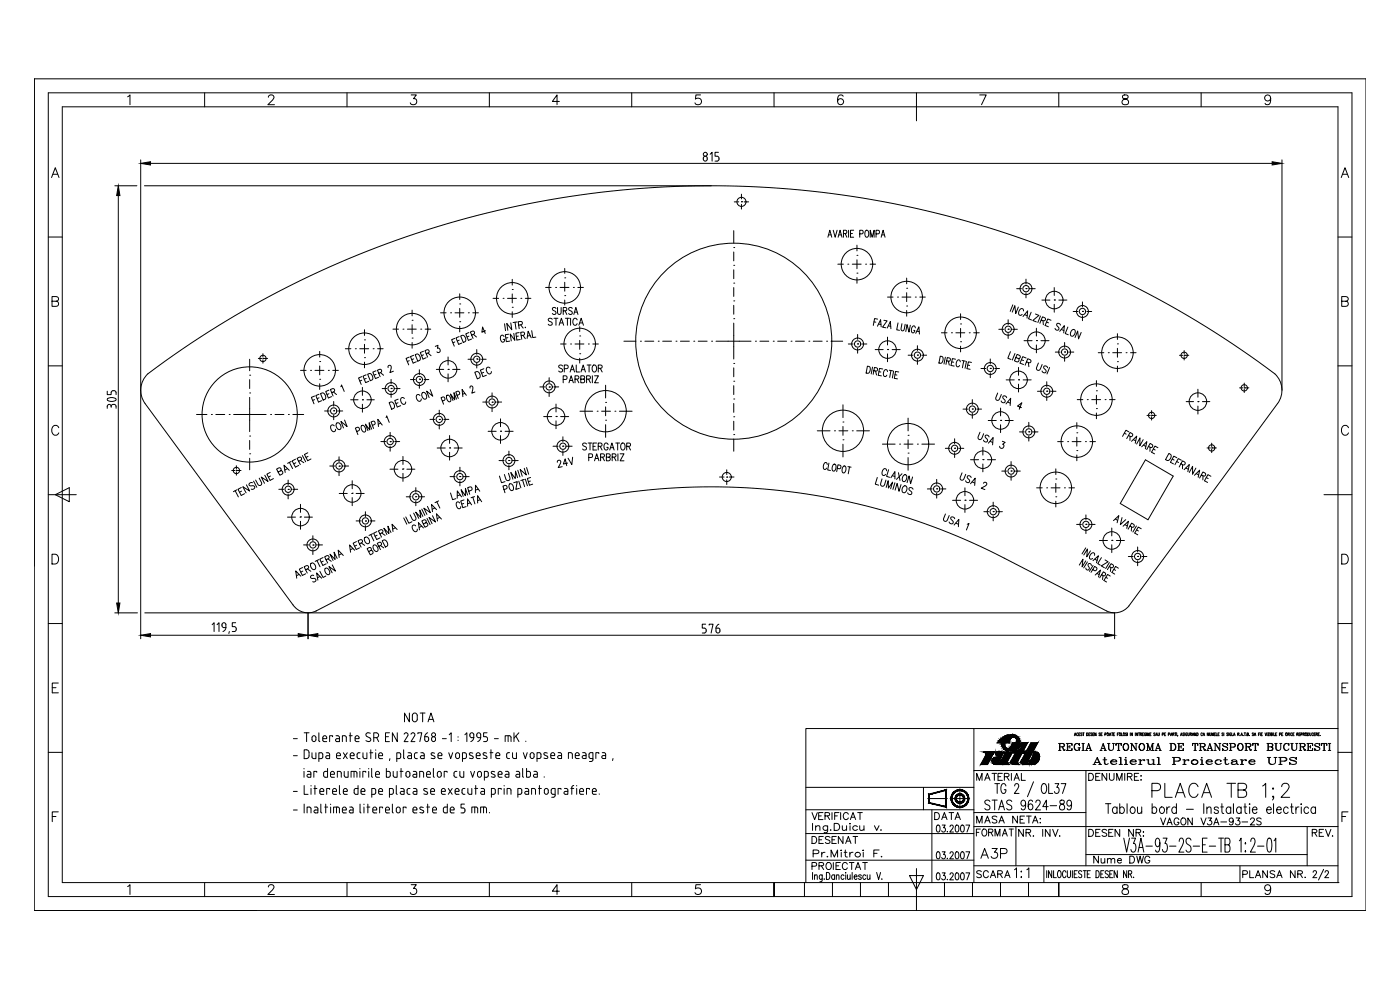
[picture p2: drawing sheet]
<svg xmlns="http://www.w3.org/2000/svg" width="500mm" height="353mm" viewBox="0 0 500 353" stroke-linecap="round" stroke-linejoin="round" font-family="sans-serif">
<defs><g id="words">
<g font-size="10.1">
<text x="43.7" y="149.2" transform="rotate(-90 43.7 149.2)">305</text>
<text x="409.9" y="286.8">PLACA TB 1;2</text>
</g>
<text font-size="7.5" x="116.8" y="155.2">CON</text>
<g font-size="7.1">
<text x="350.3" y="290.3">STAS 9624-89</text>
<text x="348.9" y="307.6">A3P</text>
</g>
<g font-size="6.6">
<text x="249.8" y="58.9">815</text>
<text x="249.4" y="227.2">576</text>
<text x="143.2" y="258.9">NOTA</text>
</g>
<g font-size="6.2">
<text x="347.5" y="295.3">MASA NETA:</text>
<text x="288.6" y="311.9">PROIECTAT</text>
</g>
<g font-size="5.7">
<text x="196.1" y="113.6">SURSA</text>
<text x="194.4" y="117.5">STATICA</text>
<text x="198.3" y="134.1">SPALATOR</text>
<text x="200" y="137.9">PARBRIZ</text>
<text x="206.7" y="161.9">STERGATOR</text>
<text x="208.8" y="165.8">PARBRIZ</text>
<text x="376.8" y="269.2">REGIA AUTONOMA DE TRANSPORT BUCURESTI</text>
<text x="389.1" y="274.1">Atelierul Proiectare UPS</text>
<text x="347.5" y="279.8">MATERIAL</text>
<text x="387.3" y="279.8">DENUMIRE:</text>
<text x="288.6" y="293.9">VERIFICAT</text>
<text x="332.7" y="293.9">DATA</text>
<text x="347.5" y="299.9">FORMAT</text>
<text x="362.7" y="299.9">NR. INV.</text>
<text x="387.3" y="299.9">DESEN NR:</text>
<text x="413.1" y="295.6">VAGON V3A-93-2S</text>
<text x="467.4" y="299.9">REV.</text>
<text x="288.6" y="302.3">DESENAT</text>
<text x="289.3" y="307.3">Pr.Mitroi F.</text>
<text x="389.5" y="309.4">Nume DWG</text>
<text x="347.5" y="314.7">SCARA</text>
<text x="442.4" y="314.7">PLANSA NR.</text>
</g>
</g></defs>
<!-- layer: 0 -->
<g fill="none" stroke="#000" stroke-width=".36">
<path d="M12.2 28.1h475.5v297h-475.5zM17.2 33.1h465.5v287h-465.5zM22.2 38.1h455.5v277h-455.5zM45.6 34.6l.8-.7v3.5M73.1 33.1v5M95.8 34.7l.2-.5 .5-.3h.7l.5 .3a1.09 1.09 0 0 1-.4 1.5l-1.6 1.7h2.3M123.9 33.1v5M146.8 33.9h1.9l-1.1 1.3a1.17 1.17 0 0 1 1.1 1.7 1.17 1.17 0 0 1-1.9 .3l-.3-.5M174.7 33.1v5M199.7 36.2h-2.5l1.7-2.3v3.5M225.6 33.1v5M250.1 33.9h-1.6l-.2 1.5a1.23 1.23 0 0 1 1.9 0 1.23 1.23 0 0 1-.2 1.8 1.23 1.23 0 0 1-1.9-.5"/>
<path d="M276.4 33.1v5M301.1 34.4a1 1 0 0 0-1-.5 1 1 0 0 0-.9 .7 2.03 2.03 0 0 0 .9 2.8 1.09 1.09 0 0 0 1.1-1 1.09 1.09 0 0 0-1-1.2 1.09 1.09 0 0 0-1.1 1M327.2 33.1v10M349.8 33.9h2.3l-1.6 3.5M378 33.1v5M401 34.1a.71 .71 0 0 0 .3 1.1 1.3 1.3 0 0 1 1.3 .5 1.3 1.3 0 0 1 .2 1.4 1.25 1.25 0 0 1-1.4 .3 1.25 1.25 0 0 1-.8-1.2 2.02 2.02 0 0 1 2-1.1l.2-.7a1.32 1.32 0 0 0-1.8-.3zM428.9 33.1v5M453.7 35.1a1.08 1.08 0 0 1-1.5 .9 1.08 1.08 0 0 1-.4-1.7 1.08 1.08 0 0 1 1.7 .1 3.2 3.2 0 0 1-.3 2.8 1.05 1.05 0 0 1-1.5-.3M18.4 63.4l1.3-3.5 1.4 3.5M18.9 62.2h1.7M478.9 63.4l1.3-3.5 1.4 3.5M479.4 62.2h1.7"/>
<path d="M17.2 84.6h5M477.7 84.6h5M18.6 107.6l2-.2 .3-.5-.2-.7-.6-.3h-1.5v3.5h1.5a.92 .92 0 0 0 .8-.9 .92 .92 0 0 0-.8-.9M479.1 107.6l2-.2 .3-.5-.2-.7-.6-.3h-1.5v3.5h1.5a.92 .92 0 0 0 .8-.9 .92 .92 0 0 0-.8-.9M17.2 130.6h5M477.7 130.6h5M21 152.7a1.29 1.29 0 0 0-1.5-.8 1.29 1.29 0 0 0-1 1.3 1.54 1.54 0 0 0 .3 1.7 1.54 1.54 0 0 0 1.7 .3l.5-.6M481.5 152.7a1.28 1.28 0 0 0-1.5-.8 1.28 1.28 0 0 0-1 1.3 1.53 1.53 0 0 0 .3 1.7 1.53 1.53 0 0 0 1.7 .3l.5-.6M17.2 176.6h10M19.7 176.6l5-2.5v5zM472.7 176.6h10M18.6 197.9h1.1a1.87 1.87 0 0 1 1.2 1.7 1.87 1.87 0 0 1-1.2 1.8h-1.1z"/>
<path d="M479.1 197.9h1.1a1.87 1.87 0 0 1 1.3 1.7 1.87 1.87 0 0 1-1.3 1.8h-1.1zM17.2 222.6h5M477.7 222.6h5M18.7 245.6h1.3M20.8 243.9h-2.1v3.5h2.1M479.1 245.6h1.4M481.3 243.9h-2.2v3.5h2.2M17.2 268.6h5M104.8 269.8h1.4M104.8 263.7h1.4M108.6 274.4v.2M108.6 275.4v2.1"/>
<path d="M108.6 261.6h1.8M109.4 270.9a.96 .96 0 0 0 1-1v-1.2a.96 .96 0 0 0-1-1h-.8v3.2h.8M109.5 261.6v3.2M109.8 275.4l.8 .1 .4 .5M111 276v1.5l-1.3-.2 .2-.8h1.1M111.4 268.8l.1 1.7 .5 .4M111.4 264.1v-.7a.7 .7 0 0 1 .7-.7 .7 .7 0 0 1 .7 .7v.7M111.4 264.1a.7 .7 0 0 0 .7 .7 .7 .7 0 0 0 .7-.7M112.8 268.8v2.1h-.8M113.1 275.8v-.4h-1v2.1M113.9 261.6v2.8l.3 .4M113.9 270.9h.7"/>
<path d="M114.6 270.9l.6-.4v-1.4l-.3-.3h-1v3.1M115.3 263.7h1.3a.73 .73 0 0 0-.4-1 .73 .73 0 0 0-.9 .7v.9M115.3 264.3l.2 .4 1.1 .1M115.5 276v.9M116.5 268.8h.8l.4 .6v1.5h-.9M117 274.4v3.1h-1.1l-.3-.6M117 275.4l-1.1 .1-.3 .5M117.7 269.8l-1.3 .3v.5l.4 .3M118 276.5h1.4a.73 .73 0 0 0-.5-1 .73 .73 0 0 0-.9 .6l.1 1.2 1.3 .2M118.8 263v-.3h-1.1v2.1M120 262.7h.8l.4 .6v1.5l-1.1-.1-.3-.4 .3-.5 1.1-.1M120.2 269.8h1.3a.73 .73 0 0 0-.4-1 .73 .73 0 0 0-.9 .7v1.1l.5 .3"/>
<path d="M120.4 277.5v-2.1l1.1 .1 .3 .3 .1 1.7M120.7 270.9h.8M122.2 264.8v-2.1h1.1l.3 .4 .1 1.7M122.6 268.8l1.4 2.1M122.9 275.4l.1 1.8 .3 .3h1v-2.1M124 268.8l-1.4 2.1M124.7 262.7h1.1M125.1 269.8h1.3a.73 .73 0 0 0-.4-1 .73 .73 0 0 0-.9 .7v1.1l.5 .3M125.1 261.6v3.2M125.3 277.5v-2.1l2 .2 .2 1.9M125.6 270.9h.8M126.4 275.4v2.1"/>
<path d="M126.8 263.7h1.4a.74 .74 0 0 0-.5-1 .74 .74 0 0 0-.9 .7v.9M126.8 264.3l.3 .4 1.1 .1M128.1 270.9h.5M128.5 274.4v.2M128.5 275.4v2.1M128.6 268.8h-.7l-.4 .6 .1 1.1 .5 .4M129.6 268.8l.1 1.7 .5 .4M130.6 275.8v-.4h-1v2.1M131 268.8v2.1h-.8M131.4 261.6a.7 .7 0 0 0-.7 .6 .7 .7 0 0 0 .3 .8l1 .5M131.4 261.6l.8 .2M131.7 274.4v.2"/>
<path d="M131.7 275.4v2.1M132 263.5a.81 .81 0 0 1 .1 1.2 .81 .81 0 0 1-1.2-.1l-.2-.2M132 268.8h1.1M132.4 267.7v3.2M132.7 274.4v2.8l.4 .3M133.5 263.4h.8a.87 .87 0 0 0 .9-.9 .87 .87 0 0 0-.9-.9h-.8v3.2M134.1 276.5h1.4a.73 .73 0 0 0-.5-1 .73 .73 0 0 0-.9 .6l.1 1.2 1.3 .2M134.2 267.7v.2M134.2 268.8v2.1M134.5 263.4l.7 1.4M135.2 269.8h1.4a.73 .73 0 0 0-.5-1 .73 .73 0 0 0-.9 .7l.1 1.1 .4 .3M135.7 270.9h.9"/>
<path d="M137.6 263h1.1M138 274.4v3.1h1l.4-.6-.1-1.1-.3-.3-1-.1M139.1 261.6h-1.5v3.2h1.5M139.2 270.9l-.1 .7M140.4 275.4l.1 1.8 .3 .3h1v-2.1M141.7 270.9h.8M141.8 261.6v3.2l-1.7-3.2v3.2M142.5 270.9l.5-.4v-1.4l-.3-.3h-1v3.1M142.9 275.4h1M143.2 274.4v3.1M144.1 267.7v2.8l.4 .4M144.3 262.2a.71 .71 0 0 1 1-.5 .71 .71 0 0 1 .3 1l-1.3 2.1h1.4"/>
<path d="M145.2 275.6l.5-.2 .5 .2 .2 1.2a.7 .7 0 0 1-.7 .7 .7 .7 0 0 1-.8-.7zM145.7 268.8h.9l.3 .6v1.5h-.9M146.8 262.2a.71 .71 0 0 1 .9-.5 .71 .71 0 0 1 .4 1l-1.4 2.1h1.5M146.9 269.8l-1.3 .3v.5l.5 .3M147.6 275.4l.8 .1 .4 .5v1.5h-1.1l-.3-.5 .3-.5h1.1M148.6 270.9h.4M149 268.8h-.6l-.4 .6v1.1l.6 .4M149.2 262v-.4h1.4l-.7 3.2M149.8 277.5v-2.1l1.1 .1 .3 .3 .1 1.7M150.3 268.8h.8l.4 .6v1.5h-.9M151.5 269.8l-1.3 .3v.5l.4 .3M151.6 264.1a.7 .7 0 0 0 .8 .7 .7 .7 0 0 0 .7-.7"/>
<path d="M151.6 263l1.3 .2 .2 .9M151.6 263v1.1M152.3 276.5h1.4a.73 .73 0 0 0-.5-1 .73 .73 0 0 0-.9 .6l.1 1.2 1.3 .2M152.7 261.6l-.6 .4-.4 1M154.1 264.1a.76 .76 0 0 1 .7-1.1 .76 .76 0 0 1 .7 1.1M154.1 264.1a.7 .7 0 0 0 .7 .7 .7 .7 0 0 0 .7-.7M154.7 274.4v2.8l.4 .3M155.1 270a.53 .53 0 0 1 .1 .8 .53 .53 0 0 1-.8 0l-.5-.1M155.2 268.9a.63 .63 0 0 0-.8-.2 .63 .63 0 0 0-.4 .7l1.1 .6M156.4 275.6l.5-.2 .5 .2 .2 1.2a.7 .7 0 0 1-.7 .7 .7 .7 0 0 1-.7-.7zM156.4 269.8h1.4a.73 .73 0 0 0-.5-1 .73 .73 0 0 0-.9 .7l.1 1.1 1.3 .3M158 263.7h1.4"/>
<path d="M159.6 275.8v-.4h-1v2.1M160.2 268.8l.7 2.1 .7-2.1M160.4 262.3l.7-.7v3.2M162.9 269l.5-.2 .5 .2 .2 1.2a.7 .7 0 0 1-.7 .7 .7 .7 0 0 1-.7-.7zM163.2 275.4l-.7 .1-.4 .5 .2 1.3 .9 .2M163.6 263v.2M163.6 264.3v.1M164.2 275.4v1.5M165.6 275.4v2.1h-1l-.4-.6M166 262.3l.7-.7v3.2M166.5 270.3l-.1-1.4-1.3-.1v3.1M166.5 270.2l-.3 .6-1.1 .1"/>
<path d="M168.1 275.4l.7 2.1 .6-2.1M168.8 268.9a.64 .64 0 0 0-.8-.2 .64 .64 0 0 0-.3 .7l1.1 .6a.53 .53 0 0 1 0 .8 .53 .53 0 0 1-.7 0l-.5-.1M169.2 263.4h-.7a.79 .79 0 0 1-.9-.7 .79 .79 0 0 1 .6-.9 .79 .79 0 0 1 1 .5l-.2 1.8-.9 .7M170 269.8h1.4a.73 .73 0 0 0-.4-1 .73 .73 0 0 0-1 .7l.3 1.3 1.1 .1M170.7 275.6l.5-.2 .5 .2 .2 1.2a.71 .71 0 0 1-.7 .7 .71 .71 0 0 1-.7-.7zM171.6 263.4h-.7a.79 .79 0 0 1-.8-.7 .79 .79 0 0 1 .6-.9 .79 .79 0 0 1 .9 .5l-.2 1.8-.8 .7M173 277.5h1l.3-.3v-1.2l-.3-.5-1-.1v3.2M173.7 268.9a.64 .64 0 0 0-.8-.2 .64 .64 0 0 0-.3 .7l1.1 .6a.53 .53 0 0 1 0 .8 .53 .53 0 0 1-.7 0l-.5-.1M173.9 261.6h-1.2v1.4l1.2 .2 .2 .9M174.1 264.1l-.4 .6-1 .1M175 268.7h1M175.3 267.7v3.1"/>
<path d="M175.8 275.4l-.3 .2v.5l1.2 .7a.64 .64 0 0 1-.3 .8 .64 .64 0 0 1-.8-.2l-.2-.1M175.8 275.4l.8 .2M176.5 263.7h1.4M177 269.4v.9M177.1 270.3l.2 .5h1.2M177.1 269.4a.7 .7 0 0 1 .7-.7 .7 .7 0 0 1 .7 .7M177.9 276.5h1.4a.73 .73 0 0 0-.5-1 .73 .73 0 0 0-.9 .6l.2 1.3 1.2 .1M178.5 269.4v.4h-1.5M180.4 264.8v-2.1l1.9 .2 .2 1.9M180.5 275.4l.8 .1 .4 .5v1.5l-1.1-.1-.3-.4 .3-.5h1.1M180.9 269.4l.2 1.3 .8 .1M181.4 262.7v2.1"/>
<path d="M181.9 268.7l-.6 .1-.4 .6M183 268.7l.1 1.8 .5 .3h.8v-2.1M183.5 261.6v3.2M184.2 262.8l1.1 2M184.3 275.4l.9 .1 .4 .5v1.5l-1.2-.1-.2-.4 .2-.5h1.2M185.3 261.6l-1.8 2M186.6 274.4v2.8l.4 .3M186.8 268.7l.8 2.1 .7-2.1M187.7 264.6v.2M188 274.4v3.1h1l.4-.6v-1.1l-.4-.3-1-.1M189.3 269.4a.7 .7 0 0 1 .7-.7 .7 .7 0 0 1 .7 .7M189.3 269.4v.7a.7 .7 0 0 0 .7 .7 .7 .7 0 0 0 .7-.7v-.7"/>
<path d="M190.6 275.4l.9 .1 .4 .5v1.5l-1.2-.1-.2-.4 .2-.5h1.2M193.2 269.4l-.4-.6-1.1-.1v3.2M193.2 269.4l-.2 1.3-1.3 .1M194.2 270.7l1 .1M194.3 277.3v.2M195.4 268.9a.64 .64 0 0 0-.8-.2 .64 .64 0 0 0-.3 .7l1.2 .7v.6l-.3 .1M196.7 269.8h1.4a.73 .73 0 0 0-.5-1 .73 .73 0 0 0-.9 .6v1.2l1.4 .2M199.3 268.7l.8 .1 .4 .5v1.5h-1.1l-.3-.5 .3-.4 1.1-.1M203 270.8v-2.1l1 .1 .3 .3 .1 1.7M205.4 269.8h1.4a.73 .73 0 0 0-.5-1 .73 .73 0 0 0-.9 .6l.1 1.2 1.3 .2M208 268.7l.9 .1 .4 .5v1.5h-.9M208.4 269.8h.9"/>
<path d="M208.4 269.8l-.5 .5 .5 .5M211.7 270.8h-1l-.3-.3-.1-1.2 .4-.5 1-.1v2.6l-.4 .5-.8 .1M213.8 269.1v-.4h-1v2.1M215 268.7l.9 .1 .4 .5v1.5h-1.2l-.2-.5 .2-.4 1.2-.1M218.9 270.8l-.2 .7M347.7 260.1v55M347.7 275.1h130M351.1 268.5h4.1M354.6 269.2l-2 3.8h-2.4l1.7-3.2M356 265.2h1.3M356.1 279.8v3.5M356.9 271.5l.7-1.3-2.2 .2a1.29 1.29 0 0 0-1.1 1.3 1.29 1.29 0 0 0 1.2 1.3h2l-.6-.5"/>
<path d="M357.1 264.1l-.4 .3M358.2 264.3a2.39 2.39 0 0 0 .3 3.2M358.5 267.5l1.1 .5M358.6 269.5l-1.2 2.3 .2 .9M358.8 266.5l.6 .7 .9 .1M358.8 265.2v1.3M359.6 264.2l-.2 1h1v-.4M359.7 268.5h-1.4l.4 .4-.1 .6M360.4 264.8h.1M360.5 264.4l-.1 .4M360.5 264.4h.1M360.9 269.7l-1.2 2.4 .1 .5 .6 .4h-1.8l-1-.3"/>
<path d="M361.1 268.9h1.5l-1.6 2.9 .2 .9M361.4 266l-.6 1-.5 .3M361.4 266v.1M361.4 266h.1M361.4 266v-.8h1l-.1 1M361.8 263.1l-.8 .4-.5 .9M361.9 263.1h-.1M361.9 263.1l1 .6M362.9 263.7l.1 .3M363 262.8a5.2 5.2 0 0 0-4.5 .2M363 262.8a2.37 2.37 0 0 1 .7 3.4M363 264v1.2"/>
<path d="M363.4 271.9v.7l.6 .4h-1.8l-1-.3M363.5 267.9l-2.5 .6M364.6 265.2h1.2M364.8 267l1.6-1.8h.5l-1.6 3h1.4l-.3 .7h-1.4l-1.6 3M364.8 272.7l.8 .3h2l-.6-.4v-.7l3.5-6.7h-2.4l-1.4 2.6h.6l-.7 1.4h-.6l-1.4 2.6 .2 .9M365.3 265.9h.1M369 268.5a1.99 1.99 0 0 1 2 1.1 1.99 1.99 0 0 1-.4 2.3 1.69 1.69 0 0 1-2.9 .3l1.3-2.7M369 279.1l-2.1 5.4M372.3 280l.2-.2a1.52 1.52 0 0 1 1.2 2.2l-.1 .5a.84 .84 0 0 1-.8 .8 .84 .84 0 0 1-.9-.8l-.1-1.4zM374.4 279.8v3.5h1.5M376.7 279.8h1.3l-.7 1.3a1.05 1.05 0 0 1 .8 1.4 1.05 1.05 0 0 1-1.4 .6l-.2-.5M378.9 279.8h1.7l-1.2 3.5"/>
<path d="M383.6 262.7l.3-1 .3 1M383.7 262.3h.4M385 261.9a.29 .29 0 0 0-.4-.2 .29 .29 0 0 0-.2 .4v.2a.29 .29 0 0 0 .2 .4 .29 .29 0 0 0 .4-.3M385.2 262.2h.3M385.7 261.7h-.5v1M386.4 261.8h-.5l.4 .5a.27 .27 0 0 1 0 .4 .27 .27 0 0 1-.4-.2M386.6 261.7h.5M386.9 261.7v1M387.7 275.1v34M388 261.7a.5 .5 0 0 1 .5 .5 .5 .5 0 0 1-.5 .5zM388.7 262.2h.3M389.2 261.7h-.5v1"/>
<path d="M390 261.8l-.5-.1 .5 .8h-.6M390.2 262.2h.3M390.7 261.7h-.5v1M391.4 261.7v1l-.5-1v1M392.9 261.8h-.5l.4 .5a.27 .27 0 0 1 0 .4 .27 .27 0 0 1-.4-.2M393.1 262.2h.3M393.6 261.7h-.5v1M394.5 262.2h.4v-.5h-.4v1M396.1 262.7l.3-1 .3 1M396.2 262.3h.4M396.9 261.7h.5M397.2 261.7v1"/>
<path d="M397.6 262.2h.2M398 261.7h-.4v1M398.9 262.2h.3M399.4 261.7h-.5v1M400.4 261.7v1h.5M402.4 261.8h-.6l.6 .6-.2 .3-.4-.2M402.6 261.7v1M403.6 261.7v1M404.4 261.7v1l-.5-1v1M405.4 261.7v1M406.2 261.7v1l-.5-1v1M406.5 261.7h.5"/>
<path d="M406.7 261.7v1M407.1 262.2l.5-.1v-.4h-.5v1M407.4 262.2l.2 .5M407.9 262.2h.3M408.4 261.7h-.5v1M409.2 261.9a.29 .29 0 0 0-.4-.2 .29 .29 0 0 0-.2 .4v.2a.29 .29 0 0 0 .3 .4 .29 .29 0 0 0 .3-.4h-.2M409.4 261.7v1M409.7 262.7v-1l.3 1 .3-1v1M410.5 262.2h.3M411 261.7h-.5v1M412.5 261.8h-.6l.5 .5a.27 .27 0 0 1-.1 .4 .27 .27 0 0 1-.4-.2M412.7 262.7l.3-1 .3 1"/>
<path d="M412.8 262.3h.4M413.5 261.7l.2 1 .3-.3v-.7M415 262.2h.4v-.5h-.4v1M415.8 262.2h.3M416.2 261.7h-.4v1M417.2 262.2h.4v-.5h-.4v1M417.9 262.7l.3-1 .3 1M418 262.3h.4M418.7 262.2l.5-.1v-.4h-.5v1M419 262.2l.2 .5M419.5 261.7h.5M419.8 261.7v1"/>
<path d="M420.2 261.7v1M421.5 262.7l.3-1 .3 1M421.6 262.3h.4M422.8 261.8h-.5l.5 .5a.27 .27 0 0 1-.1 .4 .27 .27 0 0 1-.4-.2M423.1 261.7v1M423.9 261.9a.29 .29 0 0 0-.3-.2 .29 .29 0 0 0-.2 .4v.2a.29 .29 0 0 0 .2 .4 .29 .29 0 0 0 .3-.4h-.2M424.1 261.7l.2 1 .3-.2v-.8M424.9 262.2l.5-.1v-.4h-.5v1M425.2 262.2l.2 .5M425.7 262.7l.3-1 .3 1M425.8 262.3h.4M427 261.7v1l-.5-1v1"/>
<path d="M427.3 261.7a.5 .5 0 0 1 .5 .5 .5 .5 0 0 1-.5 .5zM429.3 261.9a.29 .29 0 0 0-.3-.2 .29 .29 0 0 0-.2 .4v.2a.29 .29 0 0 0 .2 .4 .29 .29 0 0 0 .3-.3M429.6 262.7l.3-1 .2 1M429.7 262.3h.3M431.6 261.7v1l-.5-1v1M431.9 261.7l.2 1 .3-.2v-.8M432.7 262.7v-1l.3 1 .3-1v1M433.6 262.2h.3M434 261.7h-.4v1M434.3 261.7v1h.4M434.9 262.2h.3M435.4 261.7h-.5v1"/>
<path d="M436.8 261.8h-.5l.5 .6-.2 .3-.3-.2M437 261.7v1M438.5 261.8h-.5l.5 .6-.2 .3-.3-.2M438.7 261.7v1M439.6 261.9a.29 .29 0 0 0-.4-.2 .29 .29 0 0 0-.2 .4v.2a.29 .29 0 0 0 .3 .4 .29 .29 0 0 0 .3-.4h-.2M439.8 261.7v1h.4M440.4 262.7l.3-1 .3 1M440.5 262.3h.4M441.9 262.2l.5-.1v-.3l-.5-.1v1M442.2 262.2l.2 .5M443.1 262.7l.3-1 .3 1M443.2 262.3h.3"/>
<path d="M444.2 261.7h.6M444.5 261.7v1M445.3 262.2l.4-.1v-.3l-.4-.1v1l.4-.1-.1-.4M447.6 261.8h-.5l.5 .6-.2 .3-.3-.2M447.8 262.7l.3-1 .3 1M448 262.3h.3M449.3 262.2h.3M449.8 261.7h-.5v1M450 261.7v1M450.3 262.2h.3M450.8 261.7h-.5v1M451.7 261.7l.3 1 .3-1"/>
<path d="M452.4 261.7v1M452.7 261.7h.5l-.5 1h.5M453.5 261.7v1M453.7 262.2l.5-.1v-.3l-.5-.1v1l.5-.1-.1-.4M454.5 261.7v1M454.8 261.7v1h.5M455.4 262.2h.3M455.9 261.7h-.5v1M456.8 262.2h.5v-.4l-.5-.1v1M457.6 262.2h.3M458.1 261.7h-.5v1M459.8 262.2l.4-.1 .1-.3-.5-.1v1"/>
<path d="M460.1 262.2l.2 .5M460.6 261.7v1M461.4 261.9a.29 .29 0 0 0-.3-.2 .29 .29 0 0 0-.2 .4v.2a.29 .29 0 0 0 .2 .4 .29 .29 0 0 0 .3-.3M461.6 262.2h.3M462.1 261.7h-.5v1M463 262.2l.5-.1v-.4h-.5v1M463.3 262.2l.2 .5M463.8 262.2h.3M464.3 261.7h-.5v1M464.5 262.2h.4l.1-.4-.5-.1v1M465.3 262.2l.4-.1 .1-.3-.5-.1v1M465.5 262.2l.3 .5"/>
<path d="M466.9 261.7a.5 .5 0 0 1 .5 .5 .5 .5 0 0 1-.5 .5zM467.6 261.7l.2 1 .3-.2v-.8M469 261.9a.29 .29 0 0 0-.4-.2 .29 .29 0 0 0-.2 .4v.2a.29 .29 0 0 0 .2 .4 .29 .29 0 0 0 .4-.3M469.2 262.2h.3M469.7 261.7h-.5v1M469.9 262.2l.4-.1 .1-.3-.5-.1v1M470.2 262.2l.2 .5M470.7 262.2h.3M471.1 261.7h-.4v1M477.7 260.1h-190v55M477.7 268.6h5M18.7 291.5h1.3"/>
<path d="M20.8 289.9h-2.1v3.5M104.8 282.6h1.4M104.8 289.2h1.4M108.6 280.5v3.1h1.4M108.6 287.1v3.2M109.7 290.3v-2.1h1l.3 .3 .1 1.8M111.1 280.5v.2M111.1 281.5v2.1M112.1 281.5h1.1M112.3 288.2h.8l.4 .6v1.5l-1.1-.1-.3-.5 .3-.4 1.1-.1M112.4 280.5v3.1M114.2 282.6h1.4a.73 .73 0 0 0-.5-1 .73 .73 0 0 0-.9 .6l.3 1.3 1.1 .1"/>
<path d="M114.6 287.1v2.8l.3 .4M116 288.2h1M116.3 287.1v3.2M117.7 281.9v-.4h-1.1v2.1M118.1 287.1v.2M118.1 288.2v2.1M118.8 282.6h1.4a.73 .73 0 0 0-.5-1 .73 .73 0 0 0-.9 .6v1.2l1.4 .2M119.1 290.3v-2.1l1.9 .1 .2 2M120.2 288.2v2.1M121.2 280.5v2.8l.4 .3M122.2 289.2h1.5a.74 .74 0 0 0-.5-1 .74 .74 0 0 0-1 .7v.8M122.3 289.7l.2 .5 1.2 .1"/>
<path d="M122.6 282.2v.9M122.6 283.1l.3 .4 1.1 .1M122.6 282.2a.74 .74 0 0 1 .9-.7 .74 .74 0 0 1 .5 1.1h-1.4M124.9 288.2h.8l.4 .6v1.5l-1.1-.1-.3-.5 .3-.4 1.1-.1M127.8 280.5v3.1h-1l-.3-.6M127.8 281.5l-1.2 .2-.2 1.3M128.6 287.1v2.8l.3 .4M128.9 282.6h1.4a.73 .73 0 0 0-.5-1 .73 .73 0 0 0-.9 .6l.1 1.2 1.3 .2M130 287.1v.2M130 288.2v2.1M131 288.2h1M131.3 287.1v3.2"/>
<path d="M133.1 289.2h1.4a.73 .73 0 0 0-.5-1 .73 .73 0 0 0-.9 .7l.1 1.1 1.3 .3M134.2 283l-.2-1.3-1.3-.2v3.2M134.2 283l-.4 .6h-1.1M135.2 282.6h1.4a.73 .73 0 0 0-.5-1 .73 .73 0 0 0-.9 .6l.3 1.3 1.1 .1M136.6 288.5v-.3h-1v2.1M137.6 289.2h1.5a.74 .74 0 0 0-.5-1 .74 .74 0 0 0-1 .7l.3 1.3 1.2 .1M140.1 287.1v2.8l.4 .4M140.5 283l-.2-1.3-1.2-.2v3.2M140.5 283l-.4 .6h-1M141.5 280.5v2.8l.4 .3M141.7 288.4l.5-.2 .5 .2 .2 1.2a.7 .7 0 0 1-.7 .7 .7 .7 0 0 1-.7-.7zM143.1 281.5l.8 .1 .4 .5v1.5l-1.1-.1-.3-.4 .3-.5h1.1"/>
<path d="M145 288.5v-.3h-1v2.1M145.4 283l.3 .6h.7M146.4 281.5l-.9 .2-.1 1.3M147.4 289.2h1.5a.74 .74 0 0 0-.5-1 .74 .74 0 0 0-1 .7l.3 1.3 1.2 .1M147.6 281.5l.9 .1 .4 .5v1.5l-1.2-.1-.2-.4 .2-.5h1.2M151.1 288.3a.64 .64 0 0 0-.8-.2 .64 .64 0 0 0-.3 .7l1.1 .6a.53 .53 0 0 1 0 .8 .53 .53 0 0 1-.7 0l-.5-.1M152.4 288.2h1M152.5 281.7a.64 .64 0 0 0-.8-.3 .64 .64 0 0 0-.3 .8l1.2 .7a.64 .64 0 0 1-.3 .8 .64 .64 0 0 1-.8-.2l-.2-.1M152.7 287.1v3.2M153.8 282.6h1.4a.73 .73 0 0 0-.5-1.1 .73 .73 0 0 0-.9 .7l.2 1.3 1.2 .1M154.5 289.2h1.4a.73 .73 0 0 0-.5-1 .73 .73 0 0 0-.9 .7v1.1l1.4 .3M157.6 282.6h1.4a.74 .74 0 0 0-.5-1.1 .74 .74 0 0 0-.9 .7l.3 1.3 1.1 .1"/>
<path d="M158.3 288.8v.8M158.3 289.6l.6 .6M159.7 287.1v3.2h-.8M159.7 288.2h-1l-.4 .6M160.1 281.5l1.4 2.1M160.8 289.2h1.4a.73 .73 0 0 0-.5-1 .73 .73 0 0 0-.9 .7v1.1l1.4 .3M161.5 281.5l-1.4 2.1M162.5 282.6h1.4a.74 .74 0 0 0-.5-1 .74 .74 0 0 0-.9 .6v.9M162.5 283.1l.3 .4 1.1 .1M165.8 287.1h-1.2v1.4h.7a.9 .9 0 0 1 .7 .9 .9 .9 0 0 1-.7 .9h-.7M166 281.5l-.7 .1-.3 .5 .2 1.3 .8 .2M167.1 281.5v1.5"/>
<path d="M168.5 281.5v2.1h-1.1l-.3-.6M168.5 290.3v-2.1l1.9 .1 .2 2M169.5 281.5h1.1M169.5 288.2v2.1M169.9 280.5v3.1M171.6 290.3v-2.1l1.9 .1 .2 2M171.8 281.5l.8 .1 .4 .5v1.5l-1.1-.1-.3-.4 .3-.5h1.1M172.7 288.2v2.1M174.8 290.1v.2M175.5 283.6h1l.3-.4 .1-1.1-.4-.5-1-.1v3.2M179 281.9v-.4h-1.1v2.1M180 280.5v.1"/>
<path d="M180 281.5v2.1M181.1 283.6v-2.1l1 .1 .3 .3 .1 1.7M184.9 283.6h1l.4-.4v-1.1l-.4-.5-1-.1v3.2M187.5 281.5l.9 .1 .4 .5v1.5l-1.2-.1-.2-.4 .2-.5h1.2M189.8 283.6v-2.1l1 .1 .4 .3v1.7M192.3 281.5h1M192.6 280.5v3.1M194.6 281.7l.5-.2 .5 .2 .2 1.2a.7 .7 0 0 1-.7 .7 .7 .7 0 0 1-.7-.7zM198.2 283.6h-1l-.3-.4-.1-1.1 .4-.5 1-.1v2.5l-.4 .6-.8 .1M200.3 281.9v-.4h-1v2.1M201.5 281.5l.9 .1 .4 .5v1.5l-1.2-.1-.2-.4 .2-.5h1.2M203.8 281.5h1.1"/>
<path d="M204.9 280.5l-.7 .4v2.7M205.9 280.5v.1M205.9 281.5v2.1M207 282.6h1.4a.74 .74 0 0 0-.5-1 .74 .74 0 0 0-.9 .6v.9M207 283.1l.2 .4 1.2 .1M210.5 281.9v-.4h-1.1v2.1M211.5 282.6h1.4a.74 .74 0 0 0-.5-1 .74 .74 0 0 0-.9 .6v.9M211.5 283.1l.3 .4 1.1 .1M214 283.4v.2M287.7 281.1h60M287.7 297.6h60M287.7 289.1h60"/>
<path d="M290.1 294v2.5M291.2 295.3a1.03 1.03 0 0 1 1.4-.3l.2 1.5M291.2 294.8v1.7M295.5 294.8v1.9a.77 .77 0 0 1-1.2 .5M295.5 295.2a.9 .9 0 0 0-1.3-.2 .9 .9 0 0 0 0 1.3 .9 .9 0 0 0 1.3-.2M297.9 294h.9a1.28 1.28 0 0 1 1 1.3 1.28 1.28 0 0 1-1 1.2h-.9zM300.8 294.8l.1 1.6a1.03 1.03 0 0 0 1.4-.4M302.3 294.8v1.7M303.5 294.8v1.7M306.1 295.2a.9 .9 0 0 0-1.3-.2 .9 .9 0 0 0 0 1.3 .9 .9 0 0 0 1.3-.2M307 294.8l.1 1.6a1.03 1.03 0 0 0 1.4-.4M308.5 294.8v1.7"/>
<path d="M312.2 294.8l.8 1.7 .9-1.7M314.6 296.3l-.2 .1h.3M329.7 281.1v8M331.2 285.1h7M332.7 289.1v26M334.6 294.7l.5-.1a1.63 1.63 0 0 1 0 2.5h-.2a1.82 1.82 0 0 1-.3-2.4zM336.4 294.6h1.1l-.6 .9a.74 .74 0 0 1 .6 1.2 .74 .74 0 0 1-1.3-.1M338.3 296.9v.1M339.2 295.2l.4-.6h.4l.4 .5-.3 .8-1 1.2h1.4M339.2 285.1h7M341.3 294.7l.5-.1a1.61 1.61 0 0 1 0 2.5h-.2a1.84 1.84 0 0 1-.3-2.4zM342.7 281.6v7"/>
<path d="M343.2 294.7l.5-.1a1.63 1.63 0 0 1 0 2.5h-.2a1.82 1.82 0 0 1-.3-2.4zM344.9 294.6h1.3l-.9 2.5M347.7 295.1h130M347.7 290.1h40M359.2 280.6a.84 .84 0 0 0-.9-.8 .84 .84 0 0 0-.8 .8v1.9a.9 .9 0 0 0 1.2 .8 .9 .9 0 0 0 .5-1.3h-.6M362.3 280.6l.1-.5a.78 .78 0 0 1 1.2-.1 .78 .78 0 0 1 0 1.1l-1.4 2.2h1.7M362.7 295.1v14M394.7 287h2M395.7 287v3.5M398.9 288.6a.81 .81 0 0 0-.8-.5 .81 .81 0 0 0-.8 .5 1.08 1.08 0 0 0 0 1.3 1.08 1.08 0 0 0 1.3 .4l.3-.3M398.9 288.1v2.4M399.8 288.6a.81 .81 0 0 1 .8-.5 .81 .81 0 0 1 .7 .5 1.08 1.08 0 0 1 0 1.3 1.08 1.08 0 0 1-1.2 .4l-.3-.3"/>
<path d="M399.8 287v3.5M401.3 299.3l1 5 1-5M402.4 287v3.5M403.9 288.3a1.13 1.13 0 0 1 1.5 .7 1.13 1.13 0 0 1-.8 1.5 1.19 1.19 0 0 1-1.1-.9 1.19 1.19 0 0 1 .4-1.3zM404.1 299.3h1.4l-.8 1.9 .6 .2 .3 1a1.47 1.47 0 0 1-1.2 1.9l-.3-.3-.3-.7M406.1 288.1l.2 2.2 .7 .2 .7-.7M407.7 288.1v2.4M411.4 288.6a.81 .81 0 0 1 .7-.5 .81 .81 0 0 1 .8 .5 1.08 1.08 0 0 1 0 1.3 1.08 1.08 0 0 1-1.2 .4l-.3-.3M411.4 287v3.5M414.4 288.3a1.13 1.13 0 0 1 1.5 .7 1.13 1.13 0 0 1-.8 1.5 1.19 1.19 0 0 1-1.1-.9 1.19 1.19 0 0 1 .4-1.3zM415.3 299.3h1.4l-.8 1.9 .7 .2 .2 1a1.47 1.47 0 0 1-1.1 1.9l-.4-.3-.3-.7M416.6 288.1v2.4"/>
<path d="M420.1 288.6a.81 .81 0 0 0-.8-.5 .81 .81 0 0 0-.8 .5 1.08 1.08 0 0 0 0 1.3 1.08 1.08 0 0 0 1.3 .4l.3-.3M420.1 287v3.5M425.3 300a1.02 1.02 0 0 0-1.6-.5 1.02 1.02 0 0 0 0 1.7 1.77 1.77 0 0 1 1.5 1.2 1.77 1.77 0 0 1-.6 1.9l-.9-.3-.2-.5M429.8 287v3.5M430.9 288.8l.7-.7 .7 .2 .1 2.2M430.9 288.1v2.4M431 299.3h-1.6v5h1.6M435 288.6a.81 .81 0 0 0-.7-.5 .81 .81 0 0 0-.8 .5l.2 .4 .9 .3a.64 .64 0 0 1 .3 1 .89 .89 0 0 1-1.4-.3M435.1 299.3h1.8M436 299.3v5M436.3 287v2.8l.1 .5 .6 .2M439.5 288.6a.81 .81 0 0 0-.8-.5 .81 .81 0 0 0-.8 .5 1.08 1.08 0 0 0 0 1.3 1.08 1.08 0 0 0 1.3 .4l.3-.3"/>
<path d="M439.5 288.1v2.4M440.4 287v3.5M443.2 288.6a.81 .81 0 0 0-.8-.5 .81 .81 0 0 0-.7 .5 1.08 1.08 0 0 0-.1 1.3 1.08 1.08 0 0 0 1.3 .4l.3-.3M443.2 288.1v2.4M444.5 287v2.8l.2 .5 .5 .2M446.2 288.1v2.4M447.2 289.1h1.6l-.1-.6a.76 .76 0 0 0-.8-.4 .76 .76 0 0 0-.6 .5 1.08 1.08 0 0 0 0 1.3 1.08 1.08 0 0 0 1.2 .4l.3-.3M452.3 289.1h1.6l-.1-.6a.76 .76 0 0 0-.8-.4 .76 .76 0 0 0-.6 .5 1.08 1.08 0 0 0 0 1.3 1.08 1.08 0 0 0 1.2 .4l.3-.3M452.7 299.5l.7-.2a2.97 2.97 0 0 1 .7 2.8l-.4 1.9-.6 .3a2.93 2.93 0 0 1-.8-2.9zM454.7 287v3.5M455.8 289.1h1.7l-.2-.6a.76 .76 0 0 0-.7-.4 .76 .76 0 0 0-.6 .5 1.08 1.08 0 0 0 0 1.3 1.08 1.08 0 0 0 1.2 .4l.3-.3M460 288.6a.81 .81 0 0 0-.8-.5 .81 .81 0 0 0-.8 .5 1.08 1.08 0 0 0 0 1.3 1.08 1.08 0 0 0 1.3 .4l.3-.3"/>
<path d="M461.2 287v2.8l.1 .5 .6 .2M462.7 288.1v2.4M464.6 288.1v2.4M466.7 295.1v14M467.3 288.6a.81 .81 0 0 0-.8-.5 .81 .81 0 0 0-.8 .5 1.08 1.08 0 0 0 0 1.3 1.08 1.08 0 0 0 1.3 .4l.3-.3M469.7 288.6a.81 .81 0 0 0-.7-.5 .81 .81 0 0 0-.8 .5 1.08 1.08 0 0 0 0 1.3 1.08 1.08 0 0 0 1.3 .4l.2-.3M469.7 288.1v2.4M479.1 291.5h1.4M481.3 289.9h-2.2v3.5M45.6 316.6l.8-.7v3.5M73.1 315.1v5M95.8 316.7l.2-.5 .5-.3h.7l.5 .3a1.09 1.09 0 0 1-.4 1.5l-1.6 1.7h2.3"/>
<path d="M123.9 315.1v5M146.8 315.9h1.9l-1.1 1.3a1.17 1.17 0 0 1 .9 1.9 1.17 1.17 0 0 1-2-.4M174.7 315.1v5M199.7 318.2h-2.5l1.7-2.3v3.5M225.6 315.1v5M250.1 315.9h-1.6l-.2 1.5a1.24 1.24 0 0 1 1.9-.1 1.24 1.24 0 0 1-.2 1.9 1.24 1.24 0 0 1-1.9-.5M276.4 315.1v5v-5M287.2 315.1v5M287.7 307.1h60M293.6 312.4l-.1 2.2-.3 .3-.4-.2M297.2 315.1v5M307.2 315.1v5"/>
<path d="M313 311.5l.7 2.5 .7-2.5M314.9 313.8l.1 .1M317.2 315.1v5M324.7 312.6h5l-2.5 5zM327.2 310.1v15M334.6 304.3l.5-.2a1.64 1.64 0 0 1 0 2.5h-.2a1.84 1.84 0 0 1-.3-2.3zM334.6 311.8l.5-.1a1.63 1.63 0 0 1 0 2.5h-.2a1.83 1.83 0 0 1-.3-2.4zM336.4 304.1h1.1l-.6 1a.74 .74 0 0 1 .6 1.1 .74 .74 0 0 1-1.3 0M336.4 311.7h1.1l-.6 .9a.74 .74 0 0 1 .6 1.1 .74 .74 0 0 1-1.3 0M337.2 315.1v5M338.3 306.4v.1M338.3 313.9v.1"/>
<path d="M339.2 304.7l.4-.6h.4l.4 .5-.3 .9-1 1.1h1.4M339.2 312.3l.4-.6 .6 .1 .2 .3-.3 .9-1 1.2h1.4M341.3 304.3l.5-.2a1.63 1.63 0 0 1 0 2.5h-.2a1.85 1.85 0 0 1-.3-2.3zM341.3 311.8l.5-.1a1.61 1.61 0 0 1 0 2.5h-.2a1.85 1.85 0 0 1-.3-2.4zM343.2 304.3l.5-.2a1.64 1.64 0 0 1 0 2.5h-.2a1.84 1.84 0 0 1-.3-2.3zM343.2 311.8l.5-.1a1.63 1.63 0 0 1 0 2.5h-.2a1.83 1.83 0 0 1-.3-2.4zM344.9 304.1h1.3l-.9 2.5M344.9 311.7h1.3l-.9 2.5M347.2 315.1v5M347.7 309.1h130M357.2 315.1v5M364.7 311.1v.3z"/>
<path d="M364.7 313.1v.3zM366.6 310.6l.8-.7v3.5M367.2 315.1v5M372.7 309.1v6M373.7 310.9v2.5M375.5 310.9v2.5l-1.1-2.5v2.5M376.2 310.9v2.5h1M377.9 311l.2-.1a1.34 1.34 0 0 1 .8 1.2 1.34 1.34 0 0 1-.8 1.3 1.84 1.84 0 0 1-.2-2.4zM378 315.1v5v-5M380.6 311.5a.65 .65 0 0 0-.8-.6 .65 .65 0 0 0-.4 .9v.6a.65 .65 0 0 0 .4 1 .65 .65 0 0 0 .8-.6M381.1 310.9v1.8l.5 .7 .6-.4v-2.1M382.9 310.9v2.5"/>
<path d="M383.6 312.1h.6M384.6 310.9h-1v2.5h1M386.3 311.2a.59 .59 0 0 0-1-.2 .59 .59 0 0 0 .1 1l.5 .2a.63 .63 0 0 1 .3 .9 .63 .63 0 0 1-.9 .2l-.2-.3M386.8 310.9h1.1M387.3 310.9v2.5M387.7 305.1h79M388.2 312.1h.7M389.3 310.9h-1.1v2.5h1.1M391.3 310.9a1.35 1.35 0 0 1 1.3 .9 1.35 1.35 0 0 1-.4 1.5l-.9 .1zM393.1 312.1h.6M394.1 310.9h-1v2.5h1M395.8 311.2a.59 .59 0 0 0-1-.2 .59 .59 0 0 0 .1 1l.5 .2a.63 .63 0 0 1 .2 1 .63 .63 0 0 1-1-.2"/>
<path d="M396.3 312.1h.6M397.3 310.9h-1v2.5h1M398.9 310.9v2.5l-1.1-2.5v2.5M401 316a.71 .71 0 0 0 .3 1.2 1.3 1.3 0 0 1 1.3 .4 1.3 1.3 0 0 1 .2 1.5 1.25 1.25 0 0 1-1.4 .3 1.25 1.25 0 0 1-.8-1.2 2.02 2.02 0 0 1 2-1.1l.2-.7a1.34 1.34 0 0 0-1.8-.4zM402.3 310.9v2.5l-1.1-2.5v2.5M403 312.1l.9-.1v-1l-.9-.1v2.5M403.5 312.1l.6 1.3M404.8 313.1v.2M406.4 304.3l1-5 1 5M406.7 302.6h1.3M409.2 302.1h2.3M414.2 300.9l-.2 .7-.6 .8a1.78 1.78 0 0 1 0-3.1l.4 .2a5.9 5.9 0 0 1 0 4.5l-.7 .3-.5-.8"/>
<path d="M417.6 302.1h2.3M421 300.4v-.2a.88 .88 0 0 1 1.1-.9l.5 .9a6.8 6.8 0 0 1-1.7 4.1h1.8M426 302.1h2.3M428.9 315.1v5M429.4 301.6h1M431.8 302.1h2.3M437.4 301.6h1.2a1.41 1.41 0 0 0 0-2.3h-1.2v5h1.2a1.6 1.6 0 0 0 0-2.7M442.5 300.2l.6-.9v5M444.7 300.9v.5zM444.7 303.8v.5zM446.6 300.4v-.2a.87 .87 0 0 1 1-.9l.5 .9a6.8 6.8 0 0 1-1.6 4.1h1.8M449 302.1h2.3"/>
<path d="M453.7 317.1a1.08 1.08 0 0 1-1.5 .9 1.08 1.08 0 0 1-.4-1.7 1.08 1.08 0 0 1 1.7 .1 3.2 3.2 0 0 1-.3 2.8 1.03 1.03 0 0 1-1.5-.3M454.9 300.2l.6-.9v5M468.9 311.5l.4-.6 .6 .1 .2 .4-.3 .8-1 1.2h1.4M472.6 310.4l-1.8 3.8M473.1 311.5l.4-.6 .6 .1 .2 .4-.3 .8-1 1.2h1.4M477.7 315.1h.1M12.2 325.1h.1M91.2 325.1h.1"/>
<circle cx="154.8" cy="262.3" r=".7"/>
<circle cx="395.6" cy="262.1" r=".43"/>
<circle cx="399.9" cy="262.1" r=".43"/>
<circle cx="401.3" cy="262.1" r=".43"/>
<circle cx="459.3" cy="262.1" r=".43"/>
<circle cx="466.3" cy="262.1" r=".43"/>
</g>
<!-- layer: COTE -->
<g fill="none" stroke="#000" stroke-width=".36">
<path d="M50.2 57.1v171M53.7 58.3h400.5M457.7 57.1v82.2M41 66.3h7.9M42.2 69.8v145.5M51.6 66.3h202.4M295.6 84.7l.7-2.5 .7 2.5M295.9 83.9h.8M297.5 82.2l.7 2.5 .7-2.5M299.3 84.7l.7-2.5 .6 2.5M299.5 83.9h.9M301.2 83.4l1-.1v-1l-1-.1v2.5"/>
<path d="M301.8 83.4l.6 1.3M303 82.2v2.5M303.7 83.4h.7M304.8 82.2h-1.1v2.5h1.1M307 83.5l1-.1v-1.1l-1-.1v2.5M309.2 82.3l.1-.1a1.32 1.32 0 0 1 .9 1.3 1.32 1.32 0 0 1-.9 1.2 1.77 1.77 0 0 1-.1-2.4zM310.7 84.7v-2.5l.7 2.5 .7-2.5v2.5M312.8 83.5l1-.1v-1.1l-1-.1v2.5M314.6 84.7l.7-2.5 .7 2.5M314.9 83.9h.9M164.5 120a1.26 1.26 0 0 1 1.7 .6 1.26 1.26 0 0 1-.8 1.7zM167.4 118.7l-1.1 .5 .9 2.3 1.2-.4"/>
<path d="M168.4 119.6l1-.5v-.6l-.4-.3-1 .3 .9 2.3M169 119.4l1.1 .9M173.4 118.1l-1.3 .5 .2-1.9 1 2.3M180.1 115.6l.4 2.5M181.6 119.3l-1.2 .2 .4 2.5 1.2-.2M182.4 115.3l.3 2.4-1.7-2.2 .3 2.5M183.5 119l.3 2.5-1.6-2.3 .4 2.5M183.9 115.1l.4 2.4M184.6 115l-1.4 .2M185.2 116.1l1.2-.3v-.9h-1.4l.4 2.5M185.4 118.8l-1.2 .1 .4 2.5 1.1-.2M185.9 116l.9 1.2"/>
<path d="M186.1 119.8l1.1-.2 .1-.7-.3-.3-1.1 .1 .4 2.4M186.7 119.7l.9 1.2M187.6 116.8l.1 .1M189.3 119.8l-.9 .2M189.9 118.1l.3 2.4 1.1-.1M262 119.8v4M312.1 114.9l.6 .1M313.3 116.5l1.1-2.4 .2 2.6M313.4 113.9l-1.1-.2-.5 2.5M313.7 115.7l.8 .2M315.6 114.4l1.1 .2-1.6 2.2 1.2 .2M316.8 117.1l1.1-2.3 .2 2.6"/>
<path d="M317.2 116.4l.8 .1M320.6 115.3l-.4 2.5 1 .1M322.1 115.6l-.4 1.7 .4 .8 .6-.2 .5-2.1M325 116.1l-.4 2.5-.7-2.7-.5 2.5M326.8 117.1a.66 .66 0 0 0-.7-.7 .66 .66 0 0 0-.6 .8l-.1 .6a.69 .69 0 0 0 .5 1 .69 .69 0 0 0 .8-.8l-.5-.1M327 119l1.1-2.3 .2 2.6M327.4 118.3l.8 .1M361.6 108.9l-.9 2.3M363.6 109.7l-.9 2.3-.3-2.9-1 2.4M365.3 113l1.6-2-.2 2.6M365.5 111a.75 .75 0 0 0-.7-.8 .75 .75 0 0 0-.8 .6l-.3 .6a.75 .75 0 0 0 .2 1.1 .75 .75 0 0 0 1.1-.2M365.9 112.3l.9 .4"/>
<path d="M368.2 111.5l-.9 2.3 1 .5M369.7 112.1l1.3 .5-2.2 1.8 1.2 .5M371.5 112.8l-.9 2.4M371.8 114.2l1.1 .4 .4-.8-1.1-.7-.9 2.3M372.4 114.5l.1 1.4M373.7 115l.7 .3M375.3 114.4l-1.2-.5-.9 2.3 1.1 .5M378.4 118.3l1.6-2-.2 2.6M378.6 116.1l-.6-.7-.6 .2-.1 .6 .8 1.2-.1 .4-.6 .1-.7-.7M379 117.6l.9 .4M381.3 116.8l-.9 2.3 1 .4M382.9 117.8l.4-.2a1.28 1.28 0 0 1 .5 1.6 1.28 1.28 0 0 1-1.4 .7l-.2-1.1z"/>
<path d="M386 118.7l-.9 2.3-.3-2.8-.9 2.3M52.8 133.5a335 335 0 0 1 402.4 0 8 8 0 0 1 1 10.6M52.8 133.5a8 8 0 0 0-1 10.6l52.8 71.9M117.4 139.3l-1.1 .5 .9 2.3 1.2-.5M119 139.9l1.2 1M121.7 138.1l.3-.6 .9 2.3M129.2 134.5l-1.2 .5 1 2.3M129.2 135.8l-.7 .3M130.7 133.8l-1.1 .5 1 2.3 1.1-.4M130.8 135.1l-.8 .3M131.3 133.6a1.25 1.25 0 0 1 1.7 .7 1.25 1.25 0 0 1-.8 1.6zM134.2 132.4l-1.1 .5 1 2.3 1.1-.5"/>
<path d="M134.3 133.7l-.7 .3M135.2 133.3l1-.6v-.6l-.3-.2-1.1 .3 .9 2.3M135.8 133l1.1 1M138.6 131.3l.1-.7 .6-.2 .3 .3 .1 .9-.5 1.5 1.3-.6M146.1 127.5l-1.1 .5 .9 2.3M146.1 128.8l-.7 .3M147.7 126.9l-1.1 .4 .9 2.3 1.2-.4M147.7 128.1l-.7 .3M148.2 126.6a1.25 1.25 0 0 1 1.8 .7 1.25 1.25 0 0 1-.8 1.7zM151.2 125.4l-1.1 .5 .9 2.3 1.2-.5M151.2 126.7l-.7 .3M152.2 126.3l1-.5v-.4l-.4-.5-1.1 .3 1 2.3"/>
<path d="M152.8 126l1.1 1M153.6 139.1l.9 2.4-2.2-1.9 .9 2.4M155.4 123.7l1-.4-.2 1.1a.73 .73 0 0 1 1 .8 .73 .73 0 0 1-1.2 .4M162.4 120.8l-1.2 .5 1 2.3M162.4 122.1l-.7 .3M163.9 120.2l-1.1 .4 1 2.4 1.1-.5M164 121.5l-.7 .2M167.4 120l-.6 .3M167.9 138.6l-.1-.4a.55 .55 0 0 1 .7-.4 .55 .55 0 0 1 .4 .8l-.4 1.8 1.1-.4M169.5 132.9a1.27 1.27 0 0 1 1.8 .7 1.27 1.27 0 0 1-.9 1.7zM172.7 133l-.7 .3M172.8 131.7l-1.3 .5 .9 2.3 1.3-.5"/>
<path d="M175 131.4a.79 .79 0 0 0-1.1-.2 .79 .79 0 0 0-.2 1.1l.2 .6a.79 .79 0 0 0 .9 .7 .79 .79 0 0 0 .7-.9M180 120.2a.72 .72 0 0 0-1-.5 .72 .72 0 0 0-.3 1.1v.5a.73 .73 0 0 0 .9 .9 .73 .73 0 0 0 .5-1.1l-.4 .1M181.3 120.6l-.7 .1M185.1 120l-.7 .1M189.7 120.6l-1.1-2.3-.4 2.5M260 121.8h4M309.7 130.7a1.34 1.34 0 0 1 1.1 1.1 1.34 1.34 0 0 1-.7 1.4h-.8zM311.5 131.1l-.4 2.4M312 132.4h1.1l.3-.5-.2-.4-1-.3-.4 2.5M312.6 132.5l.4 1.4M313.8 132.7l.7 .1M315.2 131.7l-1.2-.2-.4 2.5 1.1 .2"/>
<path d="M316.9 132.7a.69 .69 0 0 0-.8-.7 .69 .69 0 0 0-.6 .8l-.1 .6a.69 .69 0 0 0 .3 1 .69 .69 0 0 0 1-.4M317.5 132.2l1.2 .2M318.1 132.3l-.4 2.5M319.1 132.5l-.5 2.4M319.6 133.8l.7 .1M320.9 132.8l-1.1-.2-.5 2.5 1.1 .2M335.7 127.2a1.35 1.35 0 0 1 1.1 1.1 1.35 1.35 0 0 1-.7 1.4l-.9-.1zM337.6 127.5l-.5 2.5M338 128.8l1.1 .1 .3-.5-.1-.4-1.1-.3-.4 2.4M338.6 129l.4 1.4M339.8 129.2l.7 .1M341.2 128.3l-1.1-.3-.5 2.5 1.1 .2"/>
<path d="M342.9 129.2a.7 .7 0 0 0-.8-.7 .7 .7 0 0 0-.6 .8l-.1 .6a.69 .69 0 0 0 .3 1 .69 .69 0 0 0 .9-.4M343.5 128.7l1.2 .3M344.1 128.9l-.5 2.4M345.1 129l-.5 2.5M345.5 130.4l.7 .1M346.9 129.4l-1.1-.2-.5 2.4 1.1 .3M360.8 125.6l-.9 2.3 1.1 .5M362.4 126.2l-.9 2.4M362.7 127.6l1.2 .4 .4-.7-1.1-.8-1 2.4 1.4 .2 .3-.5-.3-.6M364.7 128.4l.8 .4M366.4 127.8l-1.2-.5-1 2.4 1.3 .5M366.5 129.2l1.2 .3 .4-.7-1.1-.7-1 2.3"/>
<path d="M367.2 129.5l.2 1.4M370.8 129.6l-.7 1.7 .3 .9 .8-.1 .9-1.9M374.1 131.3l-.8-.7-.6 .2v.6l.8 1.2-.1 .4-.6 .1-.7-.7M374.8 131.2l-1 2.3M87.1 148h4M89.1 146v4M112.3 141.4l-1.1 .5 .9 2.3M112.3 142.7l-.7 .3M113.9 140.8l-1.1 .4 .9 2.3 1.2-.4M113.9 142l-.7 .3M114.4 140.5a1.25 1.25 0 0 1 1.8 .7 1.25 1.25 0 0 1-.8 1.7zM117.5 140.6l-.8 .3"/>
<path d="M118.4 140.2l1-.6 .1-.4-.4-.4-1.1 .3 .9 2.3M127.4 154.1l.9-.5-.1-.8-.3-.2-1 .3 .9 2.3M129.1 152a1.31 1.31 0 0 1 1.4 .8 1.31 1.31 0 0 1-.5 1.5 1.68 1.68 0 0 1-.9-2.3zM132.7 153.3l-.9-2.4 .2 2.6-1.5-2.1 .9 2.4M133 151.9l.9-.5-.1-.7-.3-.3-1 .3 .9 2.3M135.9 151.1l-.8 .3M136.5 151.8l-1.6-2.1 .2 2.6M137.8 149.1l.3-.6 .9 2.3M138.9 143.8a1.27 1.27 0 0 1 1.9 .6 1.27 1.27 0 0 1-1 1.7zM142.1 143.8l-.7 .3M142.2 142.5l-1.3 .5 .9 2.3 1.3-.4M144.4 142.3a.78 .78 0 0 0-1.1-.2 .78 .78 0 0 0-.2 1.1l.2 .5a.79 .79 0 0 0 .9 .7 .79 .79 0 0 0 .7-.9"/>
<path d="M149.9 141.2a.77 .77 0 0 0-1-.2 .77 .77 0 0 0-.2 1.1l.2 .5a.77 .77 0 0 0 .9 .7 .77 .77 0 0 0 .6-.9M150.8 140.2a1.27 1.27 0 0 1 1.5 .8 1.27 1.27 0 0 1-.6 1.6 1.57 1.57 0 0 1-.9-2.4zM157.9 143.2l.9-.5-.3-1-1 .3 .9 2.3M159.6 141.2a1.33 1.33 0 0 1 1.3 .8 1.33 1.33 0 0 1-.4 1.5 1.74 1.74 0 0 1-.9-2.3zM163 142.5l-.9-2.3 .3 2.6-1.6-2.1 .9 2.3M163.2 141.2l.9-.5-.4-1-1 .3 .9 2.3M166 140.5l-.8 .3M166.5 141.1l-1.5-2 .3 2.5M349.9 154.3l-.7 2.1 .5 .6 .9-.5 .6-1.6M352.9 158.2l1.7-2-.2 2.6M353.2 156l-.8-.7-.6 .2v.6l.8 1.2-.1 .4-.6 .1-.7-.7M353.5 157.6l.9 .4"/>
<path d="M356.2 140.3l-.7 2.1 .5 .6 .9-.5 .6-1.6M357.9 157.6l1 .4-.9 .6a.76 .76 0 0 1 .1 1.3 .76 .76 0 0 1-1.2-.6M359.2 144.2l1.7-2-.2 2.6M359.4 142l-.3-.5h-1v.6l.8 1.2-.1 .4-.6 .1-.7-.7M359.8 143.6l.9 .3M364.7 145.5l-1.4-.5 1.6-1.2-1 2.3M401.4 154.7l.7 .3M402.9 155.5l1.1 .4 .4-.4v-.4l-.9-.7-1.2 2.2M403.1 154.2l-1.1-.6-1.2 2.2M403.5 155.8v1.5M404 157.6l1.9-1.9-.6 2.6M404.7 157l.8 .4"/>
<path d="M407.6 159.5l1.9-1.8-.5 2.6M408.2 157l-1.2 2.2v-2.8l-1.2 2.2M408.3 158.9l.8 .5M410.1 159.4l1 .4 .5-.4v-.4l-.9-.7-1.3 2.2M410.7 159.7l-.1 1.5M413.4 159.9l-1-.6-1.2 2.2 1 .6M456.2 144.1l-53.1 72.2a6.5 6.5 0 0 1-8 1.9l-36.5-18.9a227.5 227.5 0 0 0-209.2 0l-36.5 18.9M84 175.2l1.1 2.2M84.6 174.9l-1.3 .7M86.2 174.1l-1.2 .6 1.1 2.2 1.2-.6M86.3 175.4l-.8 .3M88 173.1l1.1 2.2-2.4-1.5 1.2 2.2"/>
<path d="M90.2 172.4l-.7-.1-.6 .8 .4 .4h1.3l.4 .5-.3 .5-1 .1M90.5 171.8l1.2 2.2M92.6 170.7l.9 2-.5 .6-.9-.3-.8-1.6M94.6 169.7l1.1 2.2-2.4-1.6 1.1 2.3M96.5 168.7l-1.2 .6 1.1 2.2 1.2-.6M96.6 170l-.8 .4M100.1 168.1h.5l.4 .5-.3 .7-.8 .4-1.1-2.2 1.3-.4 .3 .8-1.1 .6M102.6 167.3l-.9 .5M103.3 167.9l-1.9-1.8 .4 2.6M103.3 165.1l1.2 2.2M104 164.8l-1.3 .6M105.5 164l-1.2 .6 1.2 2.2 1.2-.6"/>
<path d="M105.6 165.2l-.7 .4M106.6 164.7l1.1-.7-.3-.7-1.3 .4 1.1 2.2M107.3 164.4l1.2 .8M108 162.7l1.1 2.2M109.9 161.7l-1.2 .6 1.2 2.2 1.2-.6M110 163l-.7 .3M156 179.2l1.1 2.2M156.6 178.9l-1.3 .6M160.9 176l.7 2.4 1.2-.3M164.1 179.6a.73 .73 0 0 0-1-.3 .73 .73 0 0 0-.2 1.1l.2 .5a.73 .73 0 0 0 .8 .8 .73 .73 0 0 0 .6-.8M164.3 176.7l-1 .3M164.8 177.4l-1.5-2.1v2.6"/>
<path d="M165.6 179.8l-.7 .2M165.7 178.5l-1.2 .4 .8 2.4 1.1-.4M166.9 176.7l-.7-2.3v2.6l-1.6-2.2 .8 2.4M167.4 175.4l1.1-.5 .1-.4-.4-.6-1.2 .2 .7 2.4M167.9 179.6l-.9 .2M168.8 177.5l.8 2.4M169.4 177.3l-1.2 .4M170.8 174.7l-1 .3M171.3 175.4l-1.5-2.2v2.7M171.5 178.4l-.9 .3M172 179.2l-1.5-2.2 .1 2.6M178.3 170l.8 2.4 1.2-.4"/>
<path d="M179.9 174.8l1.1-.4v-.8l-.3-.3-1.1 .3 .7 2.3M181.6 169l.5 1.7-.4 .9-.9-.2-.7-2M182 172.8a1.29 1.29 0 0 1 1.3 .9 1.29 1.29 0 0 1-.6 1.5 1.63 1.63 0 0 1-.7-2.4zM183.4 172.4l1.3-.4-.5 2.7 1.2-.3M184.8 170.6l-.7-2.4-.1 2.6-1.6-2.1 .7 2.4M184.9 167.9l.7 2.4M185.2 171.8l.8 2.4M186.6 171.4l.7 2.4M187.2 167.2l.7 2.4-2.2-1.9 .8 2.3M187.2 171.2l-1.2 .4M187.6 171.1l.7 2.4M188 166.9l.8 2.4"/>
<path d="M189.4 171.8l-.8 .2M189.5 170.5l-1.2 .4 .7 2.3 1.2-.3M199 165.1l.3-.7 .4-.1 .5 .4-.1 .9-.8 1.3 1.4-.3M202.7 165.4l-1.5 .3 .6-1.9 .6 2.5M204.5 163.3l-.3 2.6-1.4-2.3M295.4 165.9a.67 .67 0 0 0-.8-.8 .67 .67 0 0 0-.5 .9l-.1 .6a.67 .67 0 0 0 .2 .9 .67 .67 0 0 0 .9-.4M296 165.4l-.5 2.4 1 .2M297.5 166l.4-.3a1.33 1.33 0 0 1 .6 1.4 1.33 1.33 0 0 1-1.1 1.1l-.3-1.1zM299 167.2l1 .1 .2-1-1-.3-.5 2.4M301 166.7l.4-.3a1.33 1.33 0 0 1 .7 1.4 1.33 1.33 0 0 1-1.1 1l-.3-1zM302.7 166.6l1.2 .2M303.3 166.7l-.4 2.5"/>
<path d="M313.2 170.5l-.7 2.4 1.2 .3M314.9 171l-.5 2.1 .6 .5 .8-.5 .5-1.7M316.4 174l.7-2.4 .1 2.7 1.5-2.2-.7 2.4M316.6 168.1a.73 .73 0 0 0-.7-.8 .73 .73 0 0 0-.8 .7l-.2 .6a.74 .74 0 0 0 .3 1.1 .74 .74 0 0 0 1-.3M317.3 167.7l-.7 2.4 1 .3M318.1 170.6l1.4-2.2v2.6M318.6 169.8l.9 .3M319.5 172.4l-.7 2.4M320.8 168.8l.6 2.8M321.7 173l-.7 2.4-.7-2.8-.7 2.4M322.1 169.2l-2 2M322.6 173.7l.3-.2a1.17 1.17 0 0 1 1.1 1 1.17 1.17 0 0 1-.7 1.2l-.5 .3a1.32 1.32 0 0 1-.2-2.3z"/>
<path d="M322.7 169.7l.5-.2a1.29 1.29 0 0 1 .5 1.5 1.29 1.29 0 0 1-1.3 .9l-.2-1.1zM325.9 170.3l-.8 2.4-.5-2.8-.7 2.4M326 174.7l-.8-.6-.7 .4 .1 .4 .9 .8v.7l-1 .1-.4-.5M343.5 168.8l-.7 2.1 .5 .6 .9-.5 .6-1.6M346.5 172.7l1.7-2-.2 2.6M346.8 170.5l-.4-.5h-1v.6l.8 1.2-.1 .4-.6 .1-.7-.7M347.1 172.1l1 .4M351.2 172.6l.3-.4 .6 .1 .2 .8-1.9 1.2 1.3 .5M409 164.2l9.9 5.8-9 15.6-9.9-5.8zM411.8 160.3l.7 .4M417.4 161.9a1.26 1.26 0 0 1 .6 1.8 1.26 1.26 0 0 1-1.8 .4zM418.5 163.9l.7 .4"/>
<path d="M420.1 164.8l.7 .3M420.2 163.5l-1.1-.6-1.2 2.2 1.1 .5M421.7 165.6l1 .4 .5-.6-1-.9-1.2 2.2M421.8 164.3l-1.1-.6-1.2 2.2M422.2 165.9v1.5M422.8 167.7l1.9-1.8-.6 2.5M423.4 167.1l.9 .5M426.5 169.7l1.8-1.8-.5 2.5M427 167.1l-1.2 2.2v-2.8l-1.2 2.2M427.1 169.1l.9 .5M429 169.6l1 .4 .5-.4v-.4l-1-.7-1.2 2.2M429.5 169.9v1.5"/>
<path d="M430.7 170.5l.7 .4M432.4 170.1l-1.1-.6-1.2 2.2 1.1 .6M113.8 199.8l-1.3 .7M115.4 199.1l-1.2 .6 1.1 2.2 1.2-.6M116.4 199.9l1.1-.7-.3-.8-1.3 .4 1.1 2.2M117.1 199.6l1.2 .8M120.4 199.4l-1.1-2.2 .4 2.6-1.9-1.9 1.1 2.2M121.9 197.7l-.9 .5M122.6 198.3l-1.9-1.9 .4 2.6M126 195.9l-.9 .4M126.6 196.5l-1.8-1.9 .4 2.6M127.3 193.4l-1.2 .6 1.1 2.2 1.2-.6"/>
<path d="M127.3 194.7l-.7 .3M128.3 194.2l1.1-.7-.3-.8-1.3 .4 1.1 2.3M129 193.9l1.2 .8M130.3 191.9a1.27 1.27 0 0 1 1.5 .7 1.27 1.27 0 0 1-.4 1.6 1.54 1.54 0 0 1-1.1-2.3zM132.4 196.6l.6 .2 .2 .5-1 .8-1.1-2.2 1-.4 .4 .2 .1 .6-1 .7M132.4 190.9l1.1 2.2M133 190.6l-1.2 .6M133.3 194.7a1.29 1.29 0 0 1 1.5 .7 1.29 1.29 0 0 1-.3 1.5 1.6 1.6 0 0 1-1.2-2.2zM134.6 189.8l-1.2 .6 1.1 2.2 1.2-.5M134.7 191.1l-.8 .4M135.2 195.1l1-.7-.1-.6-.3-.2-1.1 .4 1.1 2.2M135.7 190.6l1-.6-.3-.8-1.3 .3 1.1 2.3"/>
<path d="M135.8 194.8l1.2 .8M136.3 190.3l1.2 .9M136.5 193.1a1.26 1.26 0 0 1 1.8 .5 1.26 1.26 0 0 1-.7 1.7zM139.6 190.1l-1.1-2.2 .4 2.6-1.8-1.9 1 2.3M141.2 188.5l-.9 .4M141.8 189.1l-1.8-1.9 .3 2.6M144.2 184.9l1.1 2.3M144.9 184.6l1.1 2.2 1.1-.5M147.7 183.2l.8 1.6-.2 .9h-.8l-1.1-1.9M148.4 187.8a.76 .76 0 0 0-1.1-.2 .76 .76 0 0 0-.1 1.1l.3 .6a.76 .76 0 0 0 .9 .6 .76 .76 0 0 0 .6-1M150.6 187.9l-.9 .4M150.6 181.8l1.1 2.2"/>
<path d="M151 184.4l-1.1-2.3 .4 2.6-1.9-1.8 1.1 2.2M151.2 188.5l-1.8-1.9 .4 2.6M151.9 186.7l.7 .2 .2 .6-1.1 .8-1.1-2.3 1.1-.4 .4 .2 .1 .7-1 .6M152.5 185.1l1.1 2.2M152.6 180.8l1.1 2.3-2.4-1.7 1.1 2.3M154.4 184.1l1.1 2.3-2.3-1.7 1.1 2.3M155.2 181.4l-.9 .4M155.9 182l-1.8-1.9 .3 2.6M157 184.7l-.9 .5M157.6 185.3l-1.8-1.9 .4 2.6M168.4 180.3l-1.5-2.2 .1 2.6M337.6 183.5l-.7 1.7 .3 .9 .8-.1 .9-1.9"/>
<path d="M340.7 187.5l1.7-2.1-.2 2.7M340.9 185.2l-.7-.6-.6 .1-.1 .6 .9 1-.2 .6-.6 .1-.7-.6M341.3 186.8l.9 .4M345.3 187.2l.7-.3-.9 2.3M387.7 195.6l-1.3 2.2M389.4 196.7l-1.4 2.1 .3-2.8-1.3 2.1M390.8 198.3a.7 .7 0 0 0-.4-1 .7 .7 0 0 0-.9 .6l-.3 .5a.71 .71 0 0 0-.1 1 .71 .71 0 0 0 1 0M390.9 199.6l.8 .5M393.3 199.1l-1.3 2.1 .9 .6M394.6 199.9l1 .7-2.3 1.5 1 .6M397.6 185.9l1.9-1.8-.6 2.6M398.2 185.3l.9 .5"/>
<path d="M400.6 184.8l-.6 2.5 1.9-1.7M401 187.9l1.9-1.8-.6 2.6M401.7 187.3l.8 .5M403.5 187.8l1 .5 .5-.4v-.4l-.9-.7-1.3 2.2M404 188.2l-.1 1.4M405.8 187.8l-1.3 2.2M405.8 189.2l.7 .4M407.5 188.8l-1.1-.6-1.2 2.1 1 .7M41 218.8h8.1M51.7 218.8h346.3v9.3M104.6 216a6.5 6.5 0 0 0 8.5 2.1M106.8 205.1l-.9 .5"/>
<path d="M107.4 205.7l-1.8-1.9 .3 2.6M108.1 202.6l-1.2 .6 1.1 2.3 1.1-.6M108.1 203.9l-.7 .4M109.1 203.4l1.1-.6-.3-.8-1.3 .4 1.1 2.2M109.8 203.1l1.2 .9M110 218.8v9.3M111.1 201.2a1.27 1.27 0 0 1 1.5 .6 1.27 1.27 0 0 1-.4 1.6 1.54 1.54 0 0 1-1.1-2.2zM112 205.5l-.9 .1-.1 .7 1.3 .2 .5 .6-.6 .7-.5-.1M113.2 200.1l1.1 2.3M114.2 204l1.1 2.2 1-.5M114.2 205.8l-.8 .5M114.8 206.5l-1.8-1.9 .5 2.5"/>
<path d="M115.4 200.4l-.7 .3M116.1 203a1.29 1.29 0 0 1 1.5 .6 1.29 1.29 0 0 1-.3 1.6 1.61 1.61 0 0 1-1.2-2.2zM118.6 201.7l1.2 2.2-2.3-1.6 1.1 2.2M387.7 200.3l-1.3 2.1 .3-2.7-1.3 2.1M388.3 200.6l-1.4 2.2M389.7 201.9l-.5-.7-.5 .1-.2 .6 .4 .7a.64 .64 0 0 1-.4 .9 .64 .64 0 0 1-.8-.7M390.2 203.4l.9 .4 .6-.9-.8-.7-1.3 2.2M390.3 200.2l1.9-1.8-.7 2.6M390.3 201.9l-1.3 2.1M391.1 205.3l1.9-1.8-.8 2.5M391.7 204.7l.7 .5M393.3 205.2l1 .4 .5-.8-.8-.6-1.3 2.1"/>
<path d="M393.8 205.5l-.1 1.4M394.9 206.1l.5 .4M396.1 202.3l1 .4 .5-.4v-.4l-.9-.6-1.3 2.1M396.1 200.9l-1.3 2.1M396.4 205.7l-.9-.6-1.3 2.1 .9 .6M396.6 202.6l-.1 1.4M397.7 203.3l.6 .4M399.3 202.9l-1-.6-1.3 2.1 1 .6M53.7 226.8h52.8M75.7 223.1l.7-.7v3.1M77.5 223.1l.7-.7v3.1M79.5 222.5l.5-.2 .5 .2 .2 1.6-1.2-.2-.2-.5z"/>
<path d="M80.7 224l-.2 .8-.9 .7M81.9 225.5l-.2 .7M83.6 223.7a.9 .9 0 0 1 .8 .9 .9 .9 0 0 1-.8 .9h-.7M84.2 222.4h-1.3v1.3h.7M113.5 226.8h281"/>
<circle cx="264.7" cy="72.1" r="1.62"/>
<circle cx="306" cy="94.3" r="5.6"/>
<circle cx="147.2" cy="117.5" r="5.6"/>
<circle cx="164.2" cy="111.7" r="5.6"/>
<circle cx="182.9" cy="106.5" r="5.6"/>
<circle cx="201.6" cy="102.6" r="5.6"/>
<circle cx="323.7" cy="106.1" r="5.6"/>
<circle cx="343" cy="118.8" r="5.6"/>
<circle cx="360" cy="117.6" r="2.12"/>
<circle cx="360" cy="117.6" r="1.13"/>
<circle cx="366.3" cy="103.1" r="2.12"/>
<circle cx="366.3" cy="103.1" r="1.13"/>
<circle cx="376.4" cy="107.1" r="3.1"/>
<circle cx="386.5" cy="111.2" r="2.12"/>
<circle cx="386.5" cy="111.2" r="1.13"/>
<circle cx="93.9" cy="128" r="1.13"/>
<circle cx="114.2" cy="132.2" r="5.6"/>
<circle cx="130.1" cy="124.5" r="5.6"/>
<circle cx="139.7" cy="138.7" r="2.12"/>
<circle cx="139.7" cy="138.7" r="1.13"/>
<circle cx="149.7" cy="135.5" r="2.12"/>
<circle cx="149.7" cy="135.5" r="1.13"/>
<circle cx="160" cy="131.9" r="3.1"/>
<circle cx="170.2" cy="128.3" r="2.12"/>
<circle cx="170.2" cy="128.3" r="1.13"/>
<circle cx="196.1" cy="138.1" r="2.12"/>
<circle cx="196.1" cy="138.1" r="1.13"/>
<circle cx="207" cy="122.8" r="5.6"/>
<circle cx="262" cy="121.8" r="35"/>
<circle cx="306.2" cy="122.8" r="2.12"/>
<circle cx="306.2" cy="122.8" r="1.13"/>
<circle cx="316.9" cy="124.8" r="3.1"/>
<circle cx="327.6" cy="126.8" r="2.12"/>
<circle cx="327.6" cy="126.8" r="1.13"/>
<circle cx="353.6" cy="131.6" r="2.12"/>
<circle cx="353.6" cy="131.6" r="1.13"/>
<circle cx="363.7" cy="135.6" r="3.1"/>
<circle cx="370.1" cy="121.6" r="3.1"/>
<circle cx="373.8" cy="139.7" r="2.12"/>
<circle cx="373.8" cy="139.7" r="1.13"/>
<circle cx="380.1" cy="125.7" r="2.12"/>
<circle cx="380.1" cy="125.7" r="1.13"/>
<circle cx="399" cy="125.9" r="5.6"/>
<circle cx="422.8" cy="126.9" r="1.13"/>
<circle cx="444.3" cy="138.5" r="1.13"/>
<circle cx="89.1" cy="148" r="17"/>
<circle cx="119.2" cy="146.7" r="2.12"/>
<circle cx="119.2" cy="146.7" r="1.13"/>
<circle cx="129.4" cy="142.7" r="3.1"/>
<circle cx="139.3" cy="157.7" r="2.12"/>
<circle cx="139.3" cy="157.7" r="1.13"/>
<circle cx="156.8" cy="149.7" r="2.12"/>
<circle cx="156.8" cy="149.7" r="1.13"/>
<circle cx="160.5" cy="160" r="3.1"/>
<circle cx="175.7" cy="143.6" r="2.12"/>
<circle cx="175.7" cy="143.6" r="1.13"/>
<circle cx="178.7" cy="154" r="3.1"/>
<circle cx="198.5" cy="148.7" r="3.1"/>
<circle cx="201" cy="159.3" r="2.12"/>
<circle cx="201" cy="159.3" r="1.13"/>
<circle cx="216.2" cy="146.8" r="7.4"/>
<circle cx="301" cy="153.8" r="7.4"/>
<circle cx="324.2" cy="158.6" r="7.4"/>
<circle cx="347.2" cy="146.1" r="2.12"/>
<circle cx="347.2" cy="146.1" r="1.13"/>
<circle cx="357.3" cy="150.1" r="3.1"/>
<circle cx="367.4" cy="154.2" r="2.12"/>
<circle cx="367.4" cy="154.2" r="1.13"/>
<circle cx="384.5" cy="157.7" r="5.6"/>
<circle cx="391.5" cy="142.7" r="5.6"/>
<circle cx="411.2" cy="148.3" r="1.13"/>
<circle cx="427.7" cy="143.4" r="3.1"/>
<circle cx="432.7" cy="159.9" r="1.13"/>
<circle cx="84.4" cy="168" r="1.13"/>
<circle cx="102.9" cy="174.7" r="2.12"/>
<circle cx="102.9" cy="174.7" r="1.13"/>
<circle cx="121.1" cy="166.4" r="2.12"/>
<circle cx="121.1" cy="166.4" r="1.13"/>
<circle cx="125.8" cy="176.2" r="3.1"/>
<circle cx="143.9" cy="167.5" r="3.1"/>
<circle cx="148.5" cy="177.4" r="2.12"/>
<circle cx="148.5" cy="177.4" r="1.13"/>
<circle cx="164.2" cy="170.2" r="2.12"/>
<circle cx="164.2" cy="170.2" r="1.13"/>
<circle cx="181.7" cy="164.4" r="2.12"/>
<circle cx="181.7" cy="164.4" r="1.13"/>
<circle cx="259.5" cy="170.3" r="1.62"/>
<circle cx="334.5" cy="174.6" r="2.12"/>
<circle cx="334.5" cy="174.6" r="1.13"/>
<circle cx="340.9" cy="160.1" r="2.12"/>
<circle cx="340.9" cy="160.1" r="1.13"/>
<circle cx="344.5" cy="178.6" r="3.1"/>
<circle cx="350.9" cy="164.1" r="3.1"/>
<circle cx="361" cy="168.2" r="2.12"/>
<circle cx="361" cy="168.2" r="1.13"/>
<circle cx="377" cy="174.2" r="5.6"/>
<circle cx="107.3" cy="184.6" r="3.1"/>
<circle cx="111.7" cy="194.6" r="2.12"/>
<circle cx="111.7" cy="194.6" r="1.13"/>
<circle cx="130.5" cy="186" r="2.12"/>
<circle cx="130.5" cy="186" r="1.13"/>
<circle cx="354.6" cy="182.7" r="2.12"/>
<circle cx="354.6" cy="182.7" r="1.13"/>
<circle cx="387.7" cy="187.2" r="2.12"/>
<circle cx="387.7" cy="187.2" r="1.13"/>
<circle cx="397" cy="193" r="3.1"/>
<circle cx="406.2" cy="198.7" r="2.12"/>
<circle cx="406.2" cy="198.7" r="1.13"/>
</g>
<path d="M50.2 58.3l3.5-.6v1.2zM454.2 57.7l3.5 .6-3.5 .6zM42.2 66.3l.6 3.5h-1.1zM41.7 215.3h1.1l-.6 3.5zM50.2 226.8l3.5-.6v1.2zM106.5 226.2l3.5 .6-3.5 .6zM110 226.8l3.5-.6v1.2zM394.5 226.2l3.5 .6-3.5 .6z" fill="#000" stroke="#000" stroke-width=".36"/>
<!-- layer: AXE -->
<g fill="none" stroke="#000" stroke-width=".36">
<path d="M262.2 72.1h1.6M264.7 72h.1M264.7 72.1h.1M264.7 69.3v1.7M264.7 72.9v1.8M265.7 72.1h1.6M182.9 99.7v2.1M201.6 99.2h.1M201.6 95.8v1.8M262 88.4h.1M262 94.7h.1M262 82.3v4.5"/>
<path d="M262 90v3.2M262 96.3v3.2M299.1 94.3h2M302.7 94.3h.1M304.3 94.3h3.2M306 91.2h.1M306 97.5h.1M306 87.5v2.1M306 92.8v3.1M306 99.1v2.1M309.1 94.3h.1M310.7 94.3h2"/>
<path d="M323.7 99.3v2M366.3 99.7v1.7M130.1 117.7v2.1M140.3 117.5h2M143.9 117.5h.1M145.5 117.5h3.1M147.2 114.4h.1M147.2 110.7v2.1M147.2 115.9v3.2M150.2 117.5h.1M151.8 117.5h2M157.3 111.7h2"/>
<path d="M160.9 111.7h.1M162.5 111.7h3.1M164.1 108.5h.1M164.1 114.9h.1M164.1 104.9v2M164.1 110.1v3.2M164.1 116.5v2M167.2 111.7h.1M168.8 111.7h2M176.1 106.5h1.9M179.6 106.5h.1M181.2 106.5h3.2"/>
<path d="M182.9 103.4h.1M182.9 109.7h.1M182.9 105v3.1M182.9 111.3v2M186 106.5h.1M187.6 106.5h2M194.8 102.6h2M198.4 102.6h.1M200 102.6h3.1M201.6 105.6h.1M201.6 100.8v3.2M204.7 102.6h.1"/>
<path d="M206.3 102.6h2M207 120h.1M262 101.1h.1M262 107.4h.1M262 113.8h.1M262 102.7v3.2M262 109v3.2M262 115.4v4.4M306.2 119.4v1.8M316.9 106.1h2M320.5 106.1h.1M322.1 106.1h3.1"/>
<path d="M323.7 102.9h.1M323.7 109.3h.1M323.7 104.5v3.2M323.7 110.9v2M326.8 106.1h.1M328.4 106.1h2M336.1 118.8h2M339.7 118.8h.1M341.3 118.8h3.2M343 115.7h.1M343 112v2.1M343 117.3v3.1"/>
<path d="M346.1 118.8h.1M347.7 118.8h2M356.6 117.6h1.8M359.9 117.6h.1M360 117.5h.1M360 114.2v1.7M360 119.1v1.8M361.5 117.6h1.8M363 103.1h1.7M366.3 103.1h.1M366.3 103h.1M366.3 104.6v1.8"/>
<path d="M367.9 103.1h1.7M370.1 117.2v2.8M372 107.1h2.9M376.4 107.1h.1M376.4 102.7v2.8M376.4 108.7v2.8M376.5 107.1h.1M378.1 107.1h2.8M383.2 111.2h1.7M386.5 111.2h.1M386.5 107.8v1.8M386.5 112.7v1.8"/>
<path d="M388.1 111.2h1.7M399 119.2v2M89.1 134h.1M89.1 128.3v4.1M89.1 135.5v3.2M92.2 128h1.2M93.9 126.3v1.2M93.9 128.5v1.2M93.9 128h.1M94.4 128h1.1M107.3 132.2h2M110.9 132.2h.1"/>
<path d="M112.5 132.2h3.1M114.2 129.1h.1M114.2 135.4h.1M114.2 125.5v2M114.2 130.7v3.1M114.2 137v2.1M117.2 132.2h.1M118.8 132.2h2M123.3 124.5h2M126.9 124.5h.1M128.5 124.5h3.1M129.4 138.3v2.9"/>
<path d="M130.1 121.4h.1M130.1 127.7h.1M130.1 122.9v3.2M130.1 129.3v2M133.2 124.5h.1M134.8 124.5h2M136.5 138.7h1.6M139.6 138.7h.1M139.6 135.5v1.6M139.7 138.7h.1M141.2 138.7h1.6M146.6 135.5h1.7"/>
<path d="M147.2 120.7h.1M147.2 122.3v2M149.7 135.3h.1M149.7 132v1.7M149.7 136.9v1.7M149.8 135.5h.1M151.4 135.5h1.7M155.8 131.9h2.6M160 131.9h.1M160 127.5v2.8M160 133.5v2.8M161.6 131.9h2.6"/>
<path d="M167.1 128.3h1.7M170.2 128.1h.1M170.2 124.8v1.7M170.2 129.7v1.7M170.3 128.3h.1M171.9 128.3h1.7M192.8 138.2h1.7M196.1 138.2h.1M196.1 134.9v1.7M196.1 139.8v1.8M197.7 138.2h1.8M200.1 122.8h2"/>
<path d="M203.7 122.8h.1M205.3 122.8h3.2M207 126.3h.1M207 121.5v3.2M210.1 122.8h.1M211.7 122.8h2M216.2 137.5v4.6M222.8 121.8h4.3M228.7 121.8h.1M230.3 121.8h3.1M235 121.8h.1M236.6 121.8h3.2"/>
<path d="M241.4 121.8h.1M243 121.8h3.1M247.7 121.8h.1M249.3 121.8h3.2M254.1 121.8h.1M255.7 121.8h4.3M262 129.8h.1M262 136.1h.1M262 123.8v4.4M262 131.4v3.1M262 137.7v3.2M264 121.8h4.2"/>
<path d="M269.7 121.8h.1M271.3 121.8h3.2M276.1 121.8h.1M277.7 121.8h3.2M282.4 121.8h.1M284 121.8h3.2M288.8 121.8h.1M290.4 121.8h3.2M295.1 121.8h.1M296.7 121.8h4.2M302.9 122.8h1.7M306.2 122.8h.1"/>
<path d="M306.2 124.4v1.7M307.8 122.8h1.7M312.5 124.8h2.9M316.9 124.8h.1M316.9 120.4v2.8M316.9 126.4v2.8M318.5 124.8h2.9M324.3 126.8h1.7M327.6 126.8h.1M327.6 123.4v1.8M327.6 128.4v1.7M329.2 126.8h1.7"/>
<path d="M343 122h.1M343 123.6v2.1M350.3 131.6h1.7M353.6 131.6h.1M353.6 131.5h.1M353.6 128.2v1.7M353.6 133.1v1.8M355.2 131.6h1.7M359.3 135.6h2.8M363.7 135.6h.1M363.7 131.2v2.8M363.7 137.2v2.8"/>
<path d="M365.3 135.6h2.9M365.6 121.6h2.9M370.1 121.6h.1M370.1 123.2v2.8M370.4 139.7h1.8M371.7 121.6h2.9M373.7 139.7h.1M373.8 139.6h.1M373.8 136.3v1.8M375.3 139.7h1.7M376.8 125.7h1.7M380.1 125.7h.1"/>
<path d="M380.1 122.3v1.8M380.1 127.2v1.8M381.7 125.7h1.7M391.5 139.5h.1M391.5 135.9v2.1M392.1 125.9h2M395.7 125.9h.1M397.3 125.9h3.2M399 122.8h.1M399 129.1h.1M399 124.4v3.1M399 130.7v2.1"/>
<path d="M402.1 125.9h.1M403.7 125.9h1.9M421.2 126.9h1.1M422.8 126.9h.1M422.8 125.2v1.2M422.8 127.3v1.2M423.3 126.9h1.2M427.7 139v2.8M442.6 138.5h1.2M444.3 138.5h.1M444.3 136.8v1.2M444.3 139v1.2"/>
<path d="M444.7 138.5h1.2M70.2 148h3.7M75.5 148h.1M77.1 148h3.1M81.8 148h.1M83.4 148h3.7M89.1 140.3h.1M89.1 155.7h.1M89.1 141.9v4.1M89.1 150v4.1M89.1 157.3v3.2M91.1 148h3.9"/>
<path d="M96.6 148h.1M98.2 148h3.2M103 148h.1M104.6 148h3.8M119.1 143.3v1.7M125.2 142.7h2.6M129.4 144.3v2.9M129.4 142.7h.1M131 142.7h2.7M136 157.7h1.8M139.3 157.7h.1M139.3 154.4v1.8"/>
<path d="M139.3 159.3v1.8M139.4 157.7h.1M139.6 140.2v1.7M140.9 157.7h1.8M153.5 149.7h1.8M156.1 160h2.9M156.8 149.8h.1M156.8 146.4v1.8M156.8 151.4v1.8M156.9 149.7h.1M158.5 149.7h1.7M160.5 159.9h.1"/>
<path d="M160.5 155.5v2.8M160.6 160h.1M162.2 160h2.8M172.4 143.6h1.8M174.3 154h2.9M175.7 143.6h.1M175.7 140.3v1.7M175.7 145.2v1.8M177.3 143.6h1.8M178.7 149.5v2.9M178.7 155.5v2.8M178.8 154h.1"/>
<path d="M180.3 154h2.9M194.1 148.7h2.9M197.5 159.3h1.8M198.5 148.7h.1M198.5 144.3v2.8M198.5 150.3v2.8M198.6 148.7h.1M200.2 148.7h2.9M200.9 159.3h.1M201 159.3h.1M201 156v1.7M202.5 159.3h1.8"/>
<path d="M207.1 146.8h4.5M213.2 146.8h.1M214.8 146.8h3.2M216.2 143.7h.1M216.2 150h.1M216.2 145.3v3.1M216.2 151.6v4.6M219.6 146.8h.1M221.1 146.8h4.6M262 142.5h.1M262 148.8h.1M262 155.2h.1"/>
<path d="M262 144.1v3.1M262 150.4v3.2M262 156.8v4.3M291.8 153.8h4.6M298 153.8h.1M299.6 153.8h3.1M301 150.7h.1M301 157h.1M301 144.5v4.6M301 152.3v3.1M301 158.6v4.6M304.3 153.8h.1"/>
<path d="M305.9 153.8h4.6M315.1 158.6h4.5M321.2 158.6h.1M322.8 158.6h3.2M324.2 155.4h.1M324.2 149.3v4.5M324.2 157v3.2M327.6 158.6h.1M329.2 158.6h4.5M340.9 156.7v1.7M343.9 146.1h1.7M347.2 146.1h.1"/>
<path d="M347.2 142.7v1.7M347.2 147.6v1.8M348.7 146.1h1.8M350.9 159.7v2.8M352.8 150.1h2.9M357.3 150.1h.1M357.3 145.7v2.8M357.3 151.7v2.8M358.9 150.1h2.9M364 154.2h1.7M367.3 154.2h.1M367.3 154.1h.1"/>
<path d="M367.3 150.8v1.8M367.3 155.7v1.8M368.9 154.2h1.7M373.8 141.2v1.8M377.6 157.7h2M381.2 157.7h.1M382.8 157.7h3.2M384.5 154.5h.1M384.5 150.9v2M384.5 156.1v3.2M384.6 142.7h2M387.6 157.7h.1"/>
<path d="M388.2 142.7h.1M389.2 157.7h1.9M389.8 142.7h3.2M391.5 145.9h.1M391.5 141.1v3.2M391.5 147.5v2M394.6 142.7h.1M396.2 142.7h2M409.5 148.3h1.2M411.2 148.3h.1M411.2 146.6v1.2M411.2 148.8v1.2"/>
<path d="M411.7 148.3h1.2M423.5 143.4h2.7M427.7 143.4h.1M427.7 145v2.8M427.8 143.4h.1M429.3 143.4h2.7M431 159.9h1.2M432.6 159.9h.1M432.6 158.2v1.2M433.1 159.9h1.2M82.7 168h1.2M84.4 168h.1"/>
<path d="M84.4 166.3v1.2M84.4 168.5v1.2M84.9 168h1.2M89.1 162h.1M89.1 163.6v4.1M99.6 174.7h1.7M102.9 174.8h.1M102.9 171.4v1.8M102.9 176.4v1.7M102.9 174.7h.1M104.5 174.7h1.8M117.8 166.4h1.7"/>
<path d="M121.1 166.5h.1M121.1 163.1v1.8M121.1 168.1v1.7M121.1 166.4h.1M121.1 176.2h2.9M122.7 166.4h1.8M125.6 176.2h.1M125.8 176.1h.1M125.8 171.6v2.9M125.8 177.7v2.8M127.2 176.2h2.8M139.2 167.5h2.9"/>
<path d="M143.7 167.5h.1M143.9 167.4h.1M143.9 163v2.8M143.9 169v2.9M145.1 177.4h1.6M145.3 167.5h2.8M148.3 177.4h.1M148.5 177.3h.1M148.5 174.1v1.7M148.5 178.9v1.7M149.9 177.4h1.7M160.5 161.5v2.8"/>
<path d="M160.7 170.2h1.8M164.1 170.2h.1M164.2 170.2h.1M164.2 166.8v1.8M164.2 171.7v1.8M165.7 170.2h1.8M178.2 164.5h1.8M181.6 164.5h.1M181.7 164.4h.1M181.7 161.1v1.7M181.7 166v1.8M183.2 164.5h1.8"/>
<path d="M201 160.9v1.7M256.9 170.3h1.6M259.5 170.3h.1M259.5 170.4h.1M259.5 167.7v1.7M259.5 171.3v1.7M260.4 170.3h1.7M324.2 161.8h.1M324.2 163.4v4.5M331.1 174.6h1.8M334.4 174.6h.1M334.5 174.5h.1"/>
<path d="M334.5 171.2v1.7M334.5 176.1v1.8M336 174.6h1.7M337.5 160.1h1.7M340.1 178.6h2.9M340.8 160.1h.1M340.9 161.6v1.8M342.4 160.1h1.7M344.5 174.2v2.8M344.6 178.6h.1M346.2 178.6h2.9M346.5 164.1h2.9"/>
<path d="M350.9 164.1h.1M350.9 165.7v2.8M351 164.1h.1M352.6 164.1h2.9M354.6 179.3v1.8M357.7 168.2h1.7M361 168.2h.1M361 164.8v1.8M361 169.7v1.8M362.6 168.2h1.7M370.1 174.2h2M373.7 174.2h.1"/>
<path d="M375.3 174.2h3.2M377 171h.1M377 177.4h.1M377 167.4v2M377 172.6v3.2M377 179v2M380.1 174.2h.1M381.7 174.2h2M384.5 160.9h.1M384.5 162.5v2M432.6 160.4v1.2M102.6 184.6h2.9"/>
<path d="M107.1 184.6h.1M107.3 184.5h.1M107.3 180.1v2.9M107.3 186.1v2.9M108.4 194.6h1.8M108.7 184.6h2.9M111.7 194.6h.1M111.7 191.3v1.8M111.7 196.2v1.8M111.8 194.6h.1M113.4 194.6h1.7M127.2 186h1.7"/>
<path d="M130.5 182.7v1.8M130.5 187.7v1.7M130.5 186h.1M132.1 186h1.8M344.5 180.2v2.8M351.3 182.7h1.7M354.6 182.7h.1M354.6 182.6h.1M354.6 184.2v1.8M356.2 182.7h1.7M384.4 187.2h1.7M387.7 187.2h.1"/>
<path d="M387.7 183.8v1.8M387.7 188.8v1.7M389.3 187.2h1.7M392.6 193h2.8M397 192.9h.1M397 188.5v2.8M397 194.5v2.8M397 193h.1M398.6 193h2.9M402.9 198.7h1.7M406.2 198.7h.1M406.2 198.6h.1"/>
<path d="M406.2 195.3v1.8M407.8 198.7h1.7M406.2 200.2v1.8"/>
</g>
<!-- layer: 0 -->
<g fill="#000" stroke="#000" stroke-width=".36">
<path d="M352 269.5l2.6-.3-2.7 .6zM354.2 271.8l2.6 .2 .1 .5zM355.5 269v.3zM356.5 268.3l.1 1.6zM356.6 269.9h.2zM357.4 271.8l-.1 .5zM357.3 272.3l.3 .4zM358.5 268.7l.1 .4zM358.6 273l1.4-.2 .4 .2zM357.6 272.7l1 .3zM359.7 272.1l.1 .5zM360.7 268.8l.3 .4z"/>
<path d="M361 269.2l-.1 .5zM361 271.8l-.1 .5zM360.9 272.3l.3 .4zM361.3 266.2l1.3 1.6-1.6-1.1zM361.4 262.4l.9 .1zM361 268.5h.5l-.4 .4zM361.5 268.5l1.2-.1zM361.4 263.3l.5-.1zM362 263.2l.4 .1zM361.2 272.7l1 .3zM362.3 266.2l.9 .8-.6 .8zM362.3 262.5l.6 .2z"/>
<path d="M361 266.7l1.6 1.1zM362.9 262.7l.7 .6zM362.3 266.2h1.4l-.6 .8zM363.1 267l.5 .4-1 .4zM363.3 272.2l.2 .4zM363.7 266.2l-.1 1.2-.4-.4zM363.7 266.2l.4 .8-.5 .4zM364.1 264.3v.6zM363.8 267.7l.5-.3 1 .8zM364.6 271.8l-.1 .4zM364.5 272.2l.3 .5zM365.3 268.2h1.4l-.3 .7z"/>
<path d="M364.8 272.7l1 .3zM366.9 272.2l.2 .4zM367 271.8v.2zM367.7 271.9v.5zM367.7 272.4l.3 .4zM369.6 268.5l-.6 1zM368 272.8l1 .2zM369.3 268.5l-.2 .8zM369.1 268.9v.2zM369.6 272.8l.9-.7zM371 271.2l-.5 .9zM371.2 270.1l-.2 1.1z"/>
<path d="M351.1 268.5h4.1zM351.5 268.6l3.7-.1-.3 .3z"/>
<path d="M351.5 268.6l.3 .2h3.1zM351.8 268.8h3.1l-.2 .3z"/>
<path d="M351.9 269.8l-1.7 3.2 4.4-3.8zM350.2 273l4.4-3.8-2 3.8z"/>
<path d="M352 269.3v.2l2.6-.3zM352 269.5l2.6-.3z"/>
<path d="M354.2 271.8l.4 .8zM354.3 272.1l.3 .5z"/>
<path d="M354.2 271.8l.4 .8 2.3-.1zM354.6 272.6l2.3-.1 .2 .4z"/>
<path d="M354.6 270.8l-.4 1 2.7-.3zM354.2 271.8l2.7-.3-.1 .5z"/>
<path d="M354.6 270.8l-.4 1zM354.4 271l-.2 .8z"/>
<path d="M354.6 272.6l.9 .4zM354.8 272.8l.7 .2z"/>
<path d="M354.6 272.6l.9 .4 1.6-.1zM355.5 273h2z"/>
<path d="M351.8 268.8l2.9 .3zM351.8 268.8l.2 .5 2.6-.1z"/>
<path d="M354.6 270.8l3-.6-2.2 .2zM354.6 270.8l3-.6-.7 1.3z"/>
<path d="M354.6 270.8l.8-.4zM354.6 270.8l.4-.3z"/>
<path d="M355.5 268.8v.6zM355.5 269v.4z"/>
<path d="M355.7 268.6v1zM355.5 268.8l.2 .8z"/>
<path d="M355.7 268.6l.1 1.1zM355.7 268.6l.1 1.1z"/>
<path d="M355.8 268.5l.2 1.3v-1.3zM355.8 268.5l.2 1.3z"/>
<path d="M356.5 264.6l.8 .6h-1.3zM356.5 264.6l.8 .6 .3-.4z"/>
<path d="M356 268.5l.2 1.4zM356 268.5l.2 1.4z"/>
<path d="M356.1 268.4l.2 1.5zM356.1 268.4l.2 1.5z"/>
<path d="M356.3 268.3l.1 1.6zM356.3 268.3l.1 1.6z"/>
<path d="M357 264.1l.6 .7-1.1-.2zM357 264.1l.6 .7 .2-.3z"/>
<path d="M356.4 268.3l.1 1.6zM356.4 268.3l.1 1.6z"/>
<path d="M356.6 268.3v1.6l.2-1.6zM356.8 268.3v1.6h-.2z"/>
<path d="M356.8 268.3v1.6zM356.8 268.3l.1 1.6z"/>
<path d="M356.9 268.3v1.6zM356.9 268.3l.2 1.6z"/>
<path d="M357 264.1l.5-.5 .3 .9zM357.5 263.6l.3 .9 .4-.2z"/>
<path d="M357 268.3l.1 1.6zM357 268.3l.2 1.6z"/>
<path d="M357.2 268.3v1.6zM357.2 268.3l.1 1.6z"/>
<path d="M357.3 272.3l.3 .4 2.1-.8zM357.6 272.7l2.1-.8v.5z"/>
<path d="M357.3 268.4v1.5zM357.3 268.4l.2 1.4z"/>
<path d="M357.4 271.8l-.1 .5 3.6-2.6zM357.3 272.3l3.6-2.6-1.2 2.2z"/>
<path d="M357.5 268.4v1.4zM357.5 268.4l.1 1.3z"/>
<path d="M357.5 263.6l.6-.4 .1 1.1zM358.1 263.2l.1 1.1h1.4z"/>
<path d="M357.6 272.7l1 .3 1.1-.6zM358.6 273l1.1-.6 .3 .4z"/>
<path d="M357.6 268.5v1.2zM357.6 268.5l.2 1.1z"/>
<path d="M357.7 265.7l.1 .6zM357.7 265.9l.1 .4z"/>
<path d="M357.7 265.7l.1 .6 .9-.7zM357.8 266.3l.9-.7v.5z"/>
<path d="M357.8 265.2l-.1 .5 1.1-.5zM357.7 265.7l1.1-.5-.1 .4z"/>
<path d="M357.7 268.6l.1 1zM357.7 268.6l.2 .9z"/>
<path d="M357.8 266.3l.2 .6 .7-.8zM358.7 266.1l.1 .4-.8 .4z"/>
<path d="M357.9 264.7l-.1 .5 1.3-.5zM357.8 265.2l1.3-.5-.3 .5z"/>
<path d="M357.9 268.7v.8zM357.9 268.7l.1 .6z"/>
<path d="M358 268.8v.5zM358 268.8v.4z"/>
<path d="M358 266.9l.4 .5 .4-.9zM358.8 266.5l.2 .4-.6 .5z"/>
<path d="M358 268.9v.3zM358 269v.2z"/>
<path d="M358.1 263.2l.8-.4 .7 1.5zM358.9 262.8l.7 1.5z"/>
<path d="M358.2 264.3l-.3 .4 1.7-.4zM357.9 264.7l1.7-.4-.5 .4z"/>
<path d="M358.3 268.5l.4 .4 1-.4zM358.7 268.9l1-.4 1 .3z"/>
<path d="M358.4 267.4l.6 .4v-.9zM359 266.9l.3 .3-.3 .6z"/>
<path d="M358.6 269.5l-1.2 2.3 3.6-2.6zM357.4 271.8l3.6-2.6-.1 .5z"/>
<path d="M358.7 268.9l-.1 .6 2.1-.7zM358.6 269.5l2.1-.7 .3 .4z"/>
<path d="M359.3 267.2l-.3 .6 .4 .1zM359.3 267.2l.3 .1-.2 .6z"/>
<path d="M359.6 267.3l-.2 .6 .6 .2zM359.6 267.3l.4 .1v.7z"/>
<path d="M359.5 262.5h.4l-.3 1.8zM359.9 262.5l-.3 1.8zM359.5 262.5l.1 1.8zM358.9 262.8l.7 1.5-.1-1.8z"/>
<path d="M359.7 268.5l1 .3zM360 268.5l.7 .3z"/>
<path d="M360 267.4v.7h.6zM360 267.4l.4-.2 .2 .9z"/>
<path d="M359.4 264.9h1v.3zM359.4 264.9v.3h1z"/>
<path d="M359.5 264.6l.9-.1v.4zM359.5 264.6l-.1 .3h1z"/>
<path d="M360.4 267.2l.2 .9h.7zM360.4 267.2l.3-.2 .6 1.1z"/>
<path d="M359.6 264.3l1-.3-.2 .5zM359.6 264.3l-.1 .3 .9-.1z"/>
<path d="M360.9 262.4h.5l-1.8 1.9zM361.4 262.4l-1.8 1.9zM360.9 262.4l-1.3 1.9zM359.9 262.5l-.3 1.8 1.3-1.9z"/>
<path d="M360.9 272.3l.3 .4 2.1-.3zM361.2 272.7l2.1-.3 .3 .4z"/>
<path d="M361 271.8l-.1 .5 2.5-.4zM360.9 272.3l2.5-.4-.1 .5z"/>
<path d="M359.6 264.3l1.5-.9-.5 .6zM359.6 264.3l1-.3z"/>
<path d="M361.1 268.9l.4-.4 4.9 .4zM361.5 268.5l4.9 .4-1.1-.7z"/>
<path d="M361.2 272.7l1 .3 1.4-.2zM362.2 273l1.4-.2 .4 .2z"/>
<path d="M360.7 267l.6 1.1 .5-.1zM361 266.7l.8 1.3-1.1-1z"/>
<path d="M361.3 266.1l1 .1zM361.3 266.2h1l.3 1.6z"/>
<path d="M361.4 265.2l.1 .5 .9-.5zM361.5 265.7l.9-.5v.5z"/>
<path d="M361.5 265.7l-.2 .4 1.1-.4zM361.3 266.1l1.1-.4-.1 .5z"/>
<path d="M361.4 262.4l.3 .7-.6 .3zM361.4 262.4l-1.8 1.9 1.5-.9z"/>
<path d="M361 266.7l.8 1.3 .8-.2zM361 266.7l1.6 1.1z"/>
<path d="M361.8 263.2h.4zM361.8 263.2h.4z"/>
<path d="M361.7 263.1l.6-.6-.1 .7zM361.4 262.4l.3 .7 .6-.6z"/>
<path d="M362.7 265.7l1 .5h-1.4zM362.7 265.7l1 .5 .2-.4z"/>
<path d="M362.6 268.9l-1.6 2.9 4-2.9zM361 271.8l4-2.9-1.6 3z"/>
<path d="M362.2 263.2l.7-.5-.3 .7zM362.3 262.5l-.1 .7 .7-.5z"/>
<path d="M363 265.3l.9 .5-1.2-.1zM363 265.3l.9 .5 .1-.4z"/>
<path d="M362.6 263.4l1-.1-.7 .4zM362.9 262.7l-.3 .7 1-.1z"/>
<path d="M363.1 264.9l.9 .5-1-.1zM363.1 264.9l.9 .5 .1-.5z"/>
<path d="M362.9 263.7h1l-.8 .4zM362.9 263.7h1l-.3-.4z"/>
<path d="M363.1 264.6l1 .3h-1zM363.1 264.6l1 .3v-.6z"/>
<path d="M363.1 264.1l1 .2-1 .3zM363.1 264.1l1 .2-.2-.6z"/>
<path d="M362.7 268.4l.6-.1-.3-.1zM362.5 268.3l.5-.1z"/>
<path d="M363 268.2h2.3l-1.9-.3zM363 268.2h2.3z"/>
<path d="M363.4 267.9l1.9 .3-1.5-.5zM363.4 267.9l1.9 .3z"/>
<path d="M363.7 266.2l1.1 .2-.8-.5zM363.7 266.2l1.1 .2-.7 .6z"/>
<path d="M364.3 265.6l-.3 .3 1.3-.1zM364 265.9l1.3-.1-.5 .6z"/>
<path d="M364.5 272.2l.3 .5 2.1-.3zM364.8 272.7l2.1-.3-1.1 .6z"/>
<path d="M364.6 265.2l-.3 .4 1.5-.4zM364.3 265.6l1.5-.4-.5 .6z"/>
<path d="M364.6 271.8l-.1 .4 2.5-.3zM364.5 272.2l2.5-.3-.1 .5z"/>
<path d="M364.7 267l.6 1.2-.2-1.5zM364.7 267l.6 1.2zM364.3 267.4l1 .8zM364.3 267.4l.4-.4 .6 1.2z"/>
<path d="M366 269.2l-1.4 2.6 2-2.6zM366.6 269.2l.4 2.7-2.4-.1zM366.6 269.2l.4 2.7z"/>
<path d="M366 265.8l-.5 .5-.2 1.9zM365.5 266.3l-.2 1.9zM365.1 266.7l.2 1.5zM365.1 266.7l.4-.4-.2 1.9z"/>
<path d="M366.4 265.2l-.4 .6 .9-.6zM366 265.8l.9-.6-1.6 3z"/>
<path d="M367.3 267.8l-.7 1.4 3.9-4zM370.5 265.2l-3.5 6.6-.4-2.6z"/>
<path d="M365.8 273l1.5-.2 .3 .2zM365.8 273l1.5-.2-.4-.4z"/>
<path d="M367.7 271.9l.3 .9-.3-.4zM367.7 271.9l.3 .9 1 .2zM368 272.8l1 .2z"/>
<path d="M369 269.5l2 1.7-3.3 .7zM369 269.5l2 1.7 .2-1.1z"/>
<path d="M368.1 265.2l-1.4 2.6 3.8-2.6zM366.7 267.8l3.8-2.6-3.2 2.6z"/>
<path d="M369 268.5l.1 .2 .2-.2zM369.1 268.7l.2-.2z"/>
<path d="M367.7 271.9l1.3 1.1 .6-.2zM367.7 271.9l2.8 .2-.9 .7zM367.7 271.9l2.8 .2 .5-.9z"/>
<path d="M369.1 268.7v.2l.1-.2zM369.2 268.7l-.1 .2z"/>
<path d="M369.3 268.5h.3l-.5 .6zM369.6 268.5l-.5 .8z"/>
<path d="M369.6 268.5l1.2 .5zM370.1 268.6l.7 .4z"/>
<path d="M370.8 269l.4 1.1zM370.9 269.2l.3 .9z"/>
<path d="M369 269.5l1.8-.5 .4 1.1zM369.6 268.5l-.6 1 1.8-.5z"/>
<path d="M331.6 283.5l.3 .2 6-1.7zM331.9 283.7l6-1.7-.3 .3zM337.9 282l-.3 .3 .3 6zM337.6 282.3l.3 6-.3-.3zM331.6 286.7l6.3 1.6-.3-.3zM331.6 286.7l.3-.2 5.7 1.5zM331.6 283.5v3.2l.3-.2zM331.6 283.5l.3 .2v2.8z"/>
<path d="M342.5 286.5l.2 .3-.2-.1zM342.5 286.5l.2 .3zM342.7 286.5l.3 .2-.3 .1zM342.7 286.5l.3 .2zM343 286.5l.2 .2h-.2zM343 286.5l.2 .2zM343.2 286.4l.3 .2-.3 .1zM343.2 286.4l.3 .2zM343.4 286.4h.3l-.2 .2zM343.4 286.4h.3zM343.5 286.2l.4 .1-.2 .1zM343.5 286.2l.4 .1zM343.7 286.1h.4l-.2 .2zM343.9 285.9l-.2 .2h.4zM343.9 285.9h.3l-.1 .2zM344 285.8l-.1 .1h.3zM344 285.8l.3-.2-.1 .3zM344 285.6v.2l.3-.2zM344 285.6l.3-.2v.2zM344.1 285.3l-.1 .3 .3-.2zM344.1 285.3l.3-.2-.1 .3zM344.1 285.1v.2l.3-.2zM344.3 284.9l.1 .2h-.3zM344.1 284.9v.2l.2-.2zM344.3 284.6v.3h-.2zM344 284.7l.1 .2 .2-.3zM344.2 284.4l.1 .2-.3 .1zM344 284.5v.2l.2-.3zM344.1 284.2l.1 .2-.2 .1zM343.9 284.3l.1 .2 .1-.3zM343.9 284l.2 .2-.2 .1zM343.9 284v.3zM343.7 283.8l.2 .2-.2 .2zM343.7 283.8v.4zM343.5 283.7l.2 .1-.2 .2zM343.5 283.7v.3zM343.2 283.6l.3 .1-.1 .2zM343.2 283.6l.2 .3zM343 283.5l.2 .1v.2zM343 283.5l.2 .3zM342.7 283.5h.3v.3zM342.7 283.5l.3 .3zM342.5 283.5h.2v.3zM342.5 283.5l.2 .3zM342.2 283.6l.3-.1v.3zM342.2 283.6l.3 .2zM342 283.7l.2-.1 .1 .2zM342 283.7l.3 .1zM341.8 283.8l.2-.1 .1 .2zM341.8 283.8l.3 .1zM341.6 284l.2-.2 .1 .2zM341.6 284h.3zM341.6 284l.2 .2h-.4zM341.4 284.2h.4zM341.4 284.2l.2 .1-.3 .1zM341.3 284.4l.3-.1zM341.3 284.4l.2 .1-.3 .1zM341.2 284.6l.3-.1zM341.2 284.6l.2 .1-.3 .2zM341.1 284.9l.3-.2zM341.1 284.9h.3l-.3 .2zM341.1 285.1l.3-.2zM341.1 285.1h.3l-.3 .3zM341.4 285.1l-.3 .3zM341.1 285.4l.3-.1-.2 .3zM341.4 285.3l-.2 .3zM341.2 285.6h.2l-.1 .3zM341.4 285.6l-.1 .3zM341.3 285.9l.2-.1-.1 .3zM341.5 285.8l-.1 .3zM341.4 286.1l.2-.2v.4zM341.6 285.9v.4zM341.6 286.3l.2-.2v.3zM341.8 286.1v.3zM341.9 286.2l.1 .4zM341.9 286.2l.1 .4zM342.1 286.4l.1 .3-.2-.1zM342.1 286.4l.1 .3zM342.3 286.4l.2 .3h-.3zM342.3 286.4l.2 .3z"/>
<path d="M342.7 282h.4v.3zM342.7 282v.3h.4zM342.4 282h.3v.3zM342.4 282v.3h.3zM342 282.1l.4-.1v.3zM342 282.1l.1 .2h.3zM341.7 282.2l.3-.1 .1 .2zM341.7 282.2l.1 .2 .3-.1zM341.4 282.3l.3-.1 .1 .2zM341.4 282.3l.1 .2 .3-.1zM341.1 282.5l.3-.2 .1 .2zM341.1 282.5l.1 .2 .3-.2zM340.8 282.7l.3-.2 .1 .2zM340.8 282.7l.1 .2 .3-.2zM340.5 282.9l.3-.2 .1 .2zM340.5 282.9l.2 .2 .2-.2zM340.5 282.9l.2 .2-.4 .1zM340.3 283.2l.2 .1 .2-.2zM340.3 283.2l.2 .1-.4 .2zM340.1 283.5l.2 .1 .2-.3zM340.1 283.5l.2 .1-.4 .2zM339.9 283.8l.2 .1 .2-.3zM339.9 283.8l.2 .1-.3 .2zM339.8 284.1l.2 .1 .1-.3zM339.8 284.1l.2 .1-.3 .2zM339.7 284.4l.2 .1 .1-.3zM339.7 284.4l.2 .1-.3 .3zM339.6 284.8h.3v-.3zM339.6 284.8h.3l-.3 .3zM339.9 284.8l-.3 .3h.3zM339.6 285.1h.3l-.3 .4zM339.9 285.1l-.3 .4h.3zM339.6 285.5h.3l-.2 .3zM339.9 285.5l-.2 .3h.2zM339.7 285.8h.2l-.1 .4zM339.9 285.8l-.1 .4 .2-.1zM339.8 286.2l.2-.1-.1 .4zM340 286.1l-.1 .4 .2-.1zM339.9 286.5l.2-.1v.4zM340.1 286.4v.4l.2-.1zM340.1 286.8l.2-.1v.4zM340.3 286.7v.4l.2-.2zM340.3 287.1l.2-.2v.4zM340.5 286.9v.4l.2-.1zM340.5 287.3l.2-.1 .1 .4zM340.7 287.2l.1 .4 .1-.2zM340.9 287.4l.2 .4-.3-.2zM340.9 287.4l.2 .4 .1-.2zM341.2 287.6l.2 .3-.3-.1zM341.2 287.6l.2 .3 .1-.2zM341.5 287.7l.2 .4-.3-.2zM341.5 287.7l.2 .4 .1-.2zM341.8 287.9l.2 .3-.3-.1zM341.8 287.9l.2 .3 .1-.3zM342.1 287.9l.3 .3h-.4zM342.1 287.9l.3 .3v-.2zM342.4 288l.3 .3-.3-.1zM342.4 288l.3 .3v-.3zM342.7 288l.4 .2-.4 .1zM342.7 288l.4 .2v-.2zM343.1 288l.3 .2h-.3zM343.1 288l.3 .2v-.3zM343.4 287.9l.4 .2-.4 .1zM343.4 287.9l.4 .2-.1-.2zM343.7 287.9h.4l-.3 .2zM343.7 287.9h.4l-.1-.2zM344 287.7l.4 .1-.3 .1zM344 287.7l.4 .1-.1-.2zM344.3 287.6h.4l-.3 .2zM344.3 287.6h.4l-.2-.2zM344.5 287.4l.5-.1-.3 .3zM344.5 287.4l.5-.1-.2-.1zM344.8 287.2l.4-.1-.2 .2zM345 286.9l-.2 .3 .4-.1zM345 286.9l.4-.1-.2 .3zM345.2 286.7l-.2 .2 .4-.1zM345.2 286.7l.4-.2-.2 .3zM345.3 286.4l-.1 .3 .4-.2zM345.3 286.4l.4-.2-.1 .3zM345.5 286.1l-.2 .3 .4-.2zM345.5 286.1l.3-.3-.1 .4zM345.5 285.8v.3l.3-.3zM345.5 285.8l.3-.3v.3zM345.6 285.5l-.1 .3 .3-.3zM345.9 285.1l-.1 .4h-.2zM345.6 285.1v.4l.3-.4zM345.8 284.8l.1 .3h-.3zM345.6 284.8v.3l.2-.3zM345.8 284.4v.4h-.2zM345.5 284.5l.1 .3 .2-.4zM345.7 284.1l.1 .3-.3 .1zM345.5 284.2v.3l.2-.4zM345.6 283.8l.1 .3-.2 .1zM345.3 283.9l.2 .3 .1-.4zM345.4 283.5l.2 .3-.3 .1zM345.2 283.6l.1 .3 .1-.4zM345.2 283.2l.2 .3-.2 .1zM345 283.3l.2 .3v-.4zM345 282.9l.2 .3-.2 .1zM345 282.9l-.2 .2 .2 .2zM344.7 282.7l.3 .2-.2 .2zM344.7 282.7l-.2 .2 .3 .2zM344.4 282.5l.3 .2-.2 .2zM344.4 282.5l-.1 .2 .2 .2zM344.1 282.3l.3 .2-.1 .2zM344.1 282.3l-.1 .2 .3 .2zM343.8 282.2l.3 .1-.1 .2zM343.8 282.2l-.1 .2 .3 .1zM343.4 282.1l.4 .1-.1 .2zM343.4 282.1v.2l.3 .1zM343.1 282l.3 .1v.2zM343.1 282v.3h.3z"/>
</g>
<use href="#words"/>
</svg>
